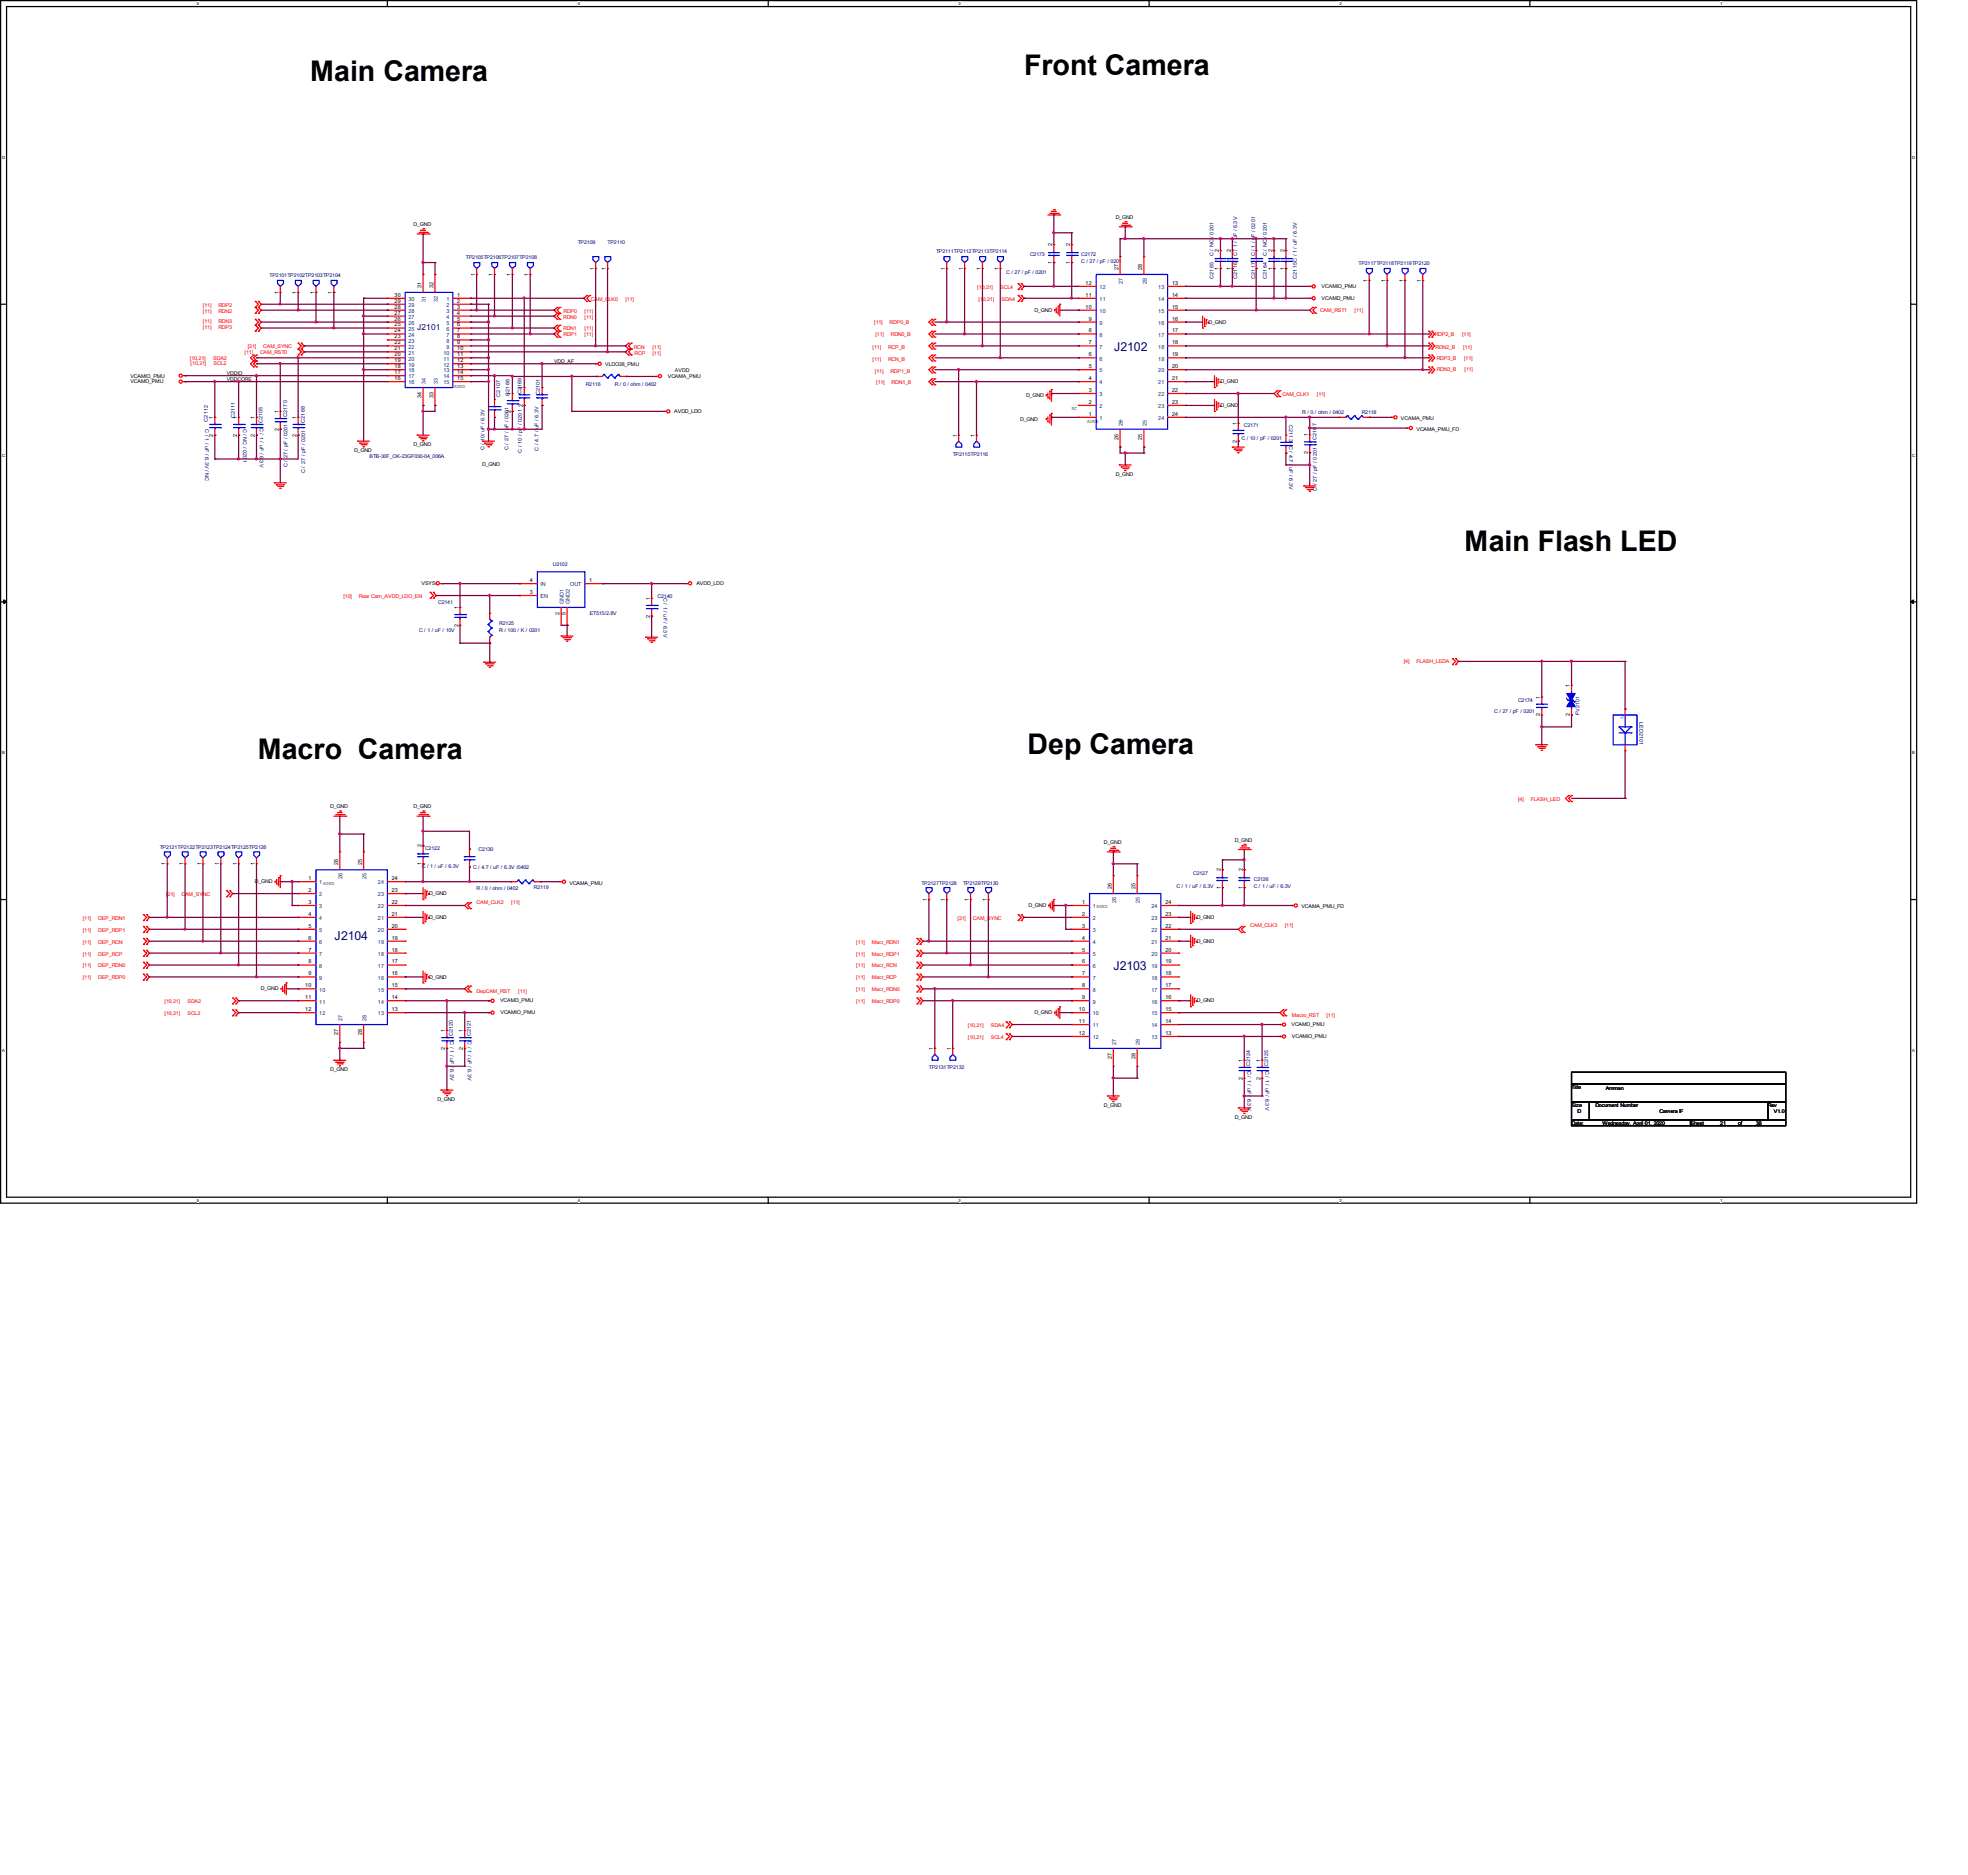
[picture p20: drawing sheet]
<svg xmlns="http://www.w3.org/2000/svg" width="210mm" height="200mm" viewBox="0 0 210 200" stroke-linecap="round" stroke-linejoin="round" font-family="sans-serif">
<defs><g id="words">
<g font-size="3">
<text x="33.1" y="8.6">Main Camera</text>
<text x="109.3" y="8">Front Camera</text>
<text x="156.3" y="58.8">Main Flash LED</text>
<text x="27.5" y="81">Macro Camera</text>
<text x="109.7" y="80.5">Dep Camera</text>
</g>
<g font-size="1.3" fill="#000080">
<text x="118.9" y="37.4">J2102</text>
<text x="35.7" y="100.3">J2104</text>
<text x="118.8" y="103.5">J2103</text>
</g>
<text font-size=".9" fill="#000080" x="44.5" y="35.2">J2101</text>
<g font-size=".6">
<text x="119.1" y="23.4">D_GND</text>
<text x="44.1" y="24.1">D_GND</text>
<text x="50.7" y="29.4" transform="rotate(-90 50.7 29.4)">1</text>
<text x="52.6" y="29.4" transform="rotate(-90 52.6 29.4)">1</text>
<text x="54.5" y="29.4" transform="rotate(-90 54.5 29.4)">1</text>
<text x="56.4" y="29.4" transform="rotate(-90 56.4 29.4)">1</text>
<text x="63.4" y="28.8" transform="rotate(-90 63.4 28.8)">1</text>
<text x="64.7" y="28.8" transform="rotate(-90 64.7 28.8)">1</text>
<text x="100.9" y="28.8" transform="rotate(-90 100.9 28.8)">1</text>
<text x="102.8" y="28.8" transform="rotate(-90 102.8 28.8)">1</text>
<text x="104.7" y="28.8" transform="rotate(-90 104.7 28.8)">1</text>
<text x="106.6" y="28.8" transform="rotate(-90 106.6 28.8)">1</text>
<text x="112.3" y="28.2" transform="rotate(-90 112.3 28.2)">1</text>
<text x="112.3" y="26.3" transform="rotate(-90 112.3 26.3)">2</text>
<text x="114.2" y="28.2" transform="rotate(-90 114.2 28.2)">1</text>
<text x="114.2" y="26.3" transform="rotate(-90 114.2 26.3)">2</text>
<text x="119.4" y="28.8" transform="rotate(-90 119.4 28.8)">27</text>
<text x="121.9" y="28.8" transform="rotate(-90 121.9 28.8)">28</text>
<text x="130.1" y="28.8" transform="rotate(-90 130.1 28.8)">1</text>
<text x="130.1" y="26.9" transform="rotate(-90 130.1 26.9)">2</text>
<text x="131.3" y="28.8" transform="rotate(-90 131.3 28.8)">1</text>
<text x="131.3" y="26.9" transform="rotate(-90 131.3 26.9)">2</text>
<text x="135.8" y="28.8" transform="rotate(-90 135.8 28.8)">1</text>
<text x="135.8" y="26.9" transform="rotate(-90 135.8 26.9)">2</text>
<text x="137.1" y="28.8" transform="rotate(-90 137.1 28.8)">1</text>
<text x="137.1" y="26.9" transform="rotate(-90 137.1 26.9)">2</text>
<text x="29.7" y="31.3" transform="rotate(-90 29.7 31.3)">1</text>
<text x="31.6" y="31.3" transform="rotate(-90 31.6 31.3)">1</text>
<text x="33.6" y="31.3" transform="rotate(-90 33.6 31.3)">1</text>
<text x="35.5" y="31.3" transform="rotate(-90 35.5 31.3)">1</text>
<text x="42.1" y="35.5">24</text>
<text x="42.1" y="34.8">25</text>
<text x="42.1" y="34.2">26</text>
<text x="42.1" y="33.6">27</text>
<text x="42.1" y="32.9">28</text>
<text x="42.1" y="32.3">29</text>
<text x="42.1" y="31.6">30</text>
<text x="45" y="30.7" transform="rotate(-90 45 30.7)">31</text>
<text x="46.3" y="30.7" transform="rotate(-90 46.3 30.7)">32</text>
<text x="48.8" y="31.6">1</text>
<text x="48.8" y="32.3">2</text>
<text x="48.8" y="32.9">3</text>
<text x="48.8" y="33.6">4</text>
<text x="48.8" y="34.2">5</text>
<text x="48.8" y="34.8">6</text>
<text x="48.8" y="35.5">7</text>
<text x="110.4" y="33.3">D_GND</text>
<text x="115.9" y="30.4">12</text>
<text x="115.9" y="31.6">11</text>
<text x="115.9" y="32.9">10</text>
<text x="116.2" y="34.2">9</text>
<text x="116.2" y="35.5">8</text>
<text x="125.1" y="35.5">17</text>
<text x="125.1" y="34.2">16</text>
<text x="125.1" y="32.9">15</text>
<text x="125.1" y="31.6">14</text>
<text x="125.1" y="30.4">13</text>
<text x="129" y="34.5">D_GND</text>
<text x="141" y="30.7">VCAMIO_PMU</text>
<text x="141" y="32">VCAMD_PMU</text>
<text x="145.9" y="30.1" transform="rotate(-90 145.9 30.1)">1</text>
<text x="147.9" y="30.1" transform="rotate(-90 147.9 30.1)">1</text>
<text x="149.8" y="30.1" transform="rotate(-90 149.8 30.1)">1</text>
<text x="151.7" y="30.1" transform="rotate(-90 151.7 30.1)">1</text>
<text x="13.9" y="40.8">VCAMD_PMU</text>
<text x="13.9" y="40.3">VCAMIO_PMU</text>
<text x="24.2" y="40.6">VDDCORE</text>
<text x="24.2" y="40">VDDIO</text>
<text x="42.1" y="40.5">16</text>
<text x="42.1" y="39.9">17</text>
<text x="42.1" y="39.3">18</text>
<text x="42.1" y="38.6">19</text>
<text x="42.1" y="38">20</text>
<text x="42.1" y="37.4">21</text>
<text x="42.1" y="36.7">22</text>
<text x="42.1" y="36.1">23</text>
<text x="48.5" y="41.3">AGND</text>
<text x="48.8" y="36.1">8</text>
<text x="48.8" y="36.7">9</text>
<text x="48.8" y="37.4">10</text>
<text x="48.8" y="38">11</text>
<text x="48.8" y="38.6">12</text>
<text x="48.8" y="39.3">13</text>
<text x="48.8" y="39.9">14</text>
<text x="48.8" y="40.5">15</text>
<text x="55.8" y="41.5" transform="rotate(-90 55.8 41.5)">1</text>
<text x="59.1" y="38.7">VDD_AF</text>
<text x="64.6" y="39.1">VLDO28_PMU</text>
<text x="71.3" y="40.3">VCAMA_PMU</text>
<text x="72" y="39.7">AVDD</text>
<text x="116.2" y="36.7">7</text>
<text x="116.2" y="38">6</text>
<text x="116.2" y="39.3">5</text>
<text x="116.2" y="40.5">4</text>
<text x="116.2" y="41.8">3</text>
<text x="125.1" y="41.8">22</text>
<text x="125.1" y="40.5">21</text>
<text x="125.1" y="39.3">20</text>
<text x="125.1" y="38">19</text>
<text x="125.1" y="36.7">18</text>
<text x="130.2" y="40.9">D_GND</text>
<text x="22.8" y="46.6" transform="rotate(-90 22.8 46.6)">2</text>
<text x="22.8" y="44.7" transform="rotate(-90 22.8 44.7)">1</text>
<text x="25.3" y="46.6" transform="rotate(-90 25.3 46.6)">2</text>
<text x="25.3" y="44.7" transform="rotate(-90 25.3 44.7)">1</text>
<text x="27.2" y="46.6" transform="rotate(-90 27.2 46.6)">2</text>
<text x="27.2" y="44.7" transform="rotate(-90 27.2 44.7)">1</text>
<text x="29.7" y="45.9" transform="rotate(-90 29.7 45.9)">2</text>
<text x="29.7" y="44" transform="rotate(-90 29.7 44)">1</text>
<text x="31.6" y="46.6" transform="rotate(-90 31.6 46.6)">2</text>
<text x="31.6" y="44.7" transform="rotate(-90 31.6 44.7)">1</text>
<text x="44.1" y="47.6">D_GND</text>
<text x="45" y="42.5" transform="rotate(-90 45 42.5)">34</text>
<text x="46.3" y="42.5" transform="rotate(-90 46.3 42.5)">33</text>
<text x="54.5" y="44" transform="rotate(-90 54.5 44)">2</text>
<text x="54.5" y="42.1" transform="rotate(-90 54.5 42.1)">1</text>
<text x="55.8" y="43.4" transform="rotate(-90 55.8 43.4)">2</text>
<text x="71.9" y="44.1">AVDD_LDO</text>
<text x="102.1" y="46.6" transform="rotate(-90 102.1 46.6)">1</text>
<text x="104" y="46.6" transform="rotate(-90 104 46.6)">1</text>
<text x="108.9" y="44.9">D_GND</text>
<text x="109.5" y="42.4">D_GND</text>
<text x="114.4" y="43.8">NC</text>
<text x="116" y="45.1">AGND</text>
<text x="116.2" y="43.1">2</text>
<text x="116.2" y="44.3">1</text>
<text x="119.4" y="46.9" transform="rotate(-90 119.4 46.9)">26</text>
<text x="119.5" y="45">1</text>
<text x="121.9" y="46.9" transform="rotate(-90 121.9 46.9)">25</text>
<text x="125.1" y="44.3">24</text>
<text x="125.1" y="43.1">23</text>
<text x="130.2" y="43.4">D_GND</text>
<text x="132" y="47.2" transform="rotate(-90 132 47.2)">2</text>
<text x="132" y="45.3" transform="rotate(-90 132 45.3)">1</text>
<text x="139.6" y="46.5" transform="rotate(-90 139.6 46.5)">1</text>
<text x="149.5" y="44.8">VCAMA_PMU</text>
<text x="151.2" y="46">VCAMA_PMU_FD</text>
<text x="37.8" y="48.2">D_GND</text>
<text x="51.5" y="49.7">D_GND</text>
<text x="119.1" y="50.8">D_GND</text>
<text x="139.6" y="48.4" transform="rotate(-90 139.6 48.4)">2</text>
<text x="45" y="62.4">VSYS</text>
<text x="48.9" y="64.9" transform="rotate(-90 48.9 64.9)">1</text>
<text x="56.5" y="62.1">4</text>
<text x="56.5" y="63.4">3</text>
<text x="59.7" y="65.6" transform="rotate(-90 59.7 65.6)">2</text>
<text x="60.3" y="65.6" transform="rotate(-90 60.3 65.6)">5</text>
<text x="62.9" y="62.1">1</text>
<text x="69.4" y="65.9" transform="rotate(-90 69.4 65.9)">2</text>
<text x="69.4" y="64" transform="rotate(-90 69.4 64)">1</text>
<text x="74.3" y="62.4">AVDD_LDO</text>
<text x="48.9" y="66.9" transform="rotate(-90 48.9 66.9)">2</text>
<text x="164.4" y="76.4" transform="rotate(-90 164.4 76.4)">2</text>
<text x="164.4" y="74.5" transform="rotate(-90 164.4 74.5)">1</text>
<text x="167.5" y="76.4" transform="rotate(-90 167.5 76.4)">2</text>
<text x="167.5" y="73.2" transform="rotate(-90 167.5 73.2)">1</text>
<text x="35.2" y="86.2">D_GND</text>
<text x="44.1" y="86.2">D_GND</text>
<text x="131.8" y="89.8">D_GND</text>
<text x="17.7" y="92.3" transform="rotate(-90 17.7 92.3)">1</text>
<text x="19.6" y="92.3" transform="rotate(-90 19.6 92.3)">1</text>
<text x="21.5" y="92.3" transform="rotate(-90 21.5 92.3)">1</text>
<text x="23.4" y="92.3" transform="rotate(-90 23.4 92.3)">1</text>
<text x="25.3" y="92.3" transform="rotate(-90 25.3 92.3)">1</text>
<text x="27.2" y="92.3" transform="rotate(-90 27.2 92.3)">1</text>
<text x="27.2" y="94.2">D_GND</text>
<text x="32.9" y="95.1">2</text>
<text x="32.9" y="93.9">1</text>
<text x="36.1" y="92.3" transform="rotate(-90 36.1 92.3)">26</text>
<text x="38.6" y="92.3" transform="rotate(-90 38.6 92.3)">25</text>
<text x="41.8" y="93.9">24</text>
<text x="41.8" y="95.1">23</text>
<text x="45" y="92.3" transform="rotate(-90 45 92.3)">1</text>
<text x="45" y="90.4" transform="rotate(-90 45 90.4)">2</text>
<text x="45.8" y="95.5">D_GND</text>
<text x="60.8" y="94.3">VCAMA_PMU</text>
<text x="117.8" y="90">D_GND</text>
<text x="118.6" y="94.8" transform="rotate(-90 118.6 94.8)">26</text>
<text x="121.2" y="94.8" transform="rotate(-90 121.2 94.8)">25</text>
<text x="130.3" y="94.8" transform="rotate(-90 130.3 94.8)">1</text>
<text x="130.3" y="92.9" transform="rotate(-90 130.3 92.9)">2</text>
<text x="132.6" y="94.8" transform="rotate(-90 132.6 94.8)">1</text>
<text x="132.6" y="92.9" transform="rotate(-90 132.6 92.9)">2</text>
<text x="32.9" y="101.5">7</text>
<text x="32.9" y="100.2">6</text>
<text x="32.9" y="99">5</text>
<text x="32.9" y="97.7">4</text>
<text x="32.9" y="96.4">3</text>
<text x="41.8" y="96.4">22</text>
<text x="41.8" y="97.7">21</text>
<text x="41.8" y="99">20</text>
<text x="41.8" y="100.2">19</text>
<text x="41.8" y="101.5">18</text>
<text x="45.8" y="98">D_GND</text>
<text x="99" y="96.1" transform="rotate(-90 99 96.1)">1</text>
<text x="100.9" y="96.1" transform="rotate(-90 100.9 96.1)">1</text>
<text x="103.4" y="96.1" transform="rotate(-90 103.4 96.1)">1</text>
<text x="105.3" y="96.1" transform="rotate(-90 105.3 96.1)">1</text>
<text x="109.8" y="96.8">D_GND</text>
<text x="115.5" y="101.5">5</text>
<text x="115.5" y="100.2">4</text>
<text x="115.5" y="99">3</text>
<text x="115.5" y="97.7">2</text>
<text x="115.5" y="96.4">1</text>
<text x="124.4" y="96.4">24</text>
<text x="124.4" y="97.7">23</text>
<text x="124.4" y="99">22</text>
<text x="124.4" y="100.2">21</text>
<text x="124.4" y="101.5">20</text>
<text x="127.7" y="100.6">D_GND</text>
<text x="127.7" y="98">D_GND</text>
<text x="138.9" y="96.9">VCAMA_PMU_FD</text>
<text x="27.8" y="105.7">D_GND</text>
<text x="32.6" y="107.8">12</text>
<text x="32.6" y="106.6">11</text>
<text x="32.6" y="105.3">10</text>
<text x="32.9" y="104">9</text>
<text x="32.9" y="102.8">8</text>
<text x="41.8" y="102.8">17</text>
<text x="41.8" y="104">16</text>
<text x="41.8" y="105.3">15</text>
<text x="41.8" y="106.6">14</text>
<text x="41.8" y="107.8">13</text>
<text x="45.8" y="104.4">D_GND</text>
<text x="53.4" y="106.9">VCAMD_PMU</text>
<text x="115.1" y="107.8">10</text>
<text x="115.5" y="106.6">9</text>
<text x="115.5" y="105.3">8</text>
<text x="115.5" y="104">7</text>
<text x="115.5" y="102.8">6</text>
<text x="124.4" y="102.8">19</text>
<text x="124.4" y="104">18</text>
<text x="124.4" y="105.3">17</text>
<text x="124.4" y="106.6">16</text>
<text x="124.4" y="107.8">15</text>
<text x="127.7" y="106.9">D_GND</text>
<text x="36.1" y="110.4" transform="rotate(-90 36.1 110.4)">27</text>
<text x="38.6" y="110.4" transform="rotate(-90 38.6 110.4)">28</text>
<text x="47.5" y="112" transform="rotate(-90 47.5 112)">2</text>
<text x="47.5" y="110.1" transform="rotate(-90 47.5 110.1)">1</text>
<text x="49.4" y="112" transform="rotate(-90 49.4 112)">2</text>
<text x="49.4" y="110.1" transform="rotate(-90 49.4 110.1)">1</text>
<text x="53.4" y="108.2">VCAMIO_PMU</text>
<text x="99.6" y="112" transform="rotate(-90 99.6 112)">1</text>
<text x="101.5" y="112" transform="rotate(-90 101.5 112)">1</text>
<text x="110.4" y="108.2">D_GND</text>
<text x="115.1" y="110.4">12</text>
<text x="115.1" y="109.1">11</text>
<text x="118.6" y="113" transform="rotate(-90 118.6 113)">27</text>
<text x="121.2" y="113" transform="rotate(-90 121.2 113)">28</text>
<text x="124.4" y="109.1">14</text>
<text x="124.4" y="110.4">13</text>
<text x="132.6" y="113.3" transform="rotate(-90 132.6 113.3)">1</text>
<text x="134.5" y="113.3" transform="rotate(-90 134.5 113.3)">1</text>
<text x="137.8" y="109.5">VCAMD_PMU</text>
<text x="137.9" y="110.7">VCAMIO_PMU</text>
<text x="35.2" y="114.3">D_GND</text>
<text x="46.7" y="117.5">D_GND</text>
<text x="117.8" y="118.1">D_GND</text>
<text x="131.8" y="119.4">D_GND</text>
<text x="132.6" y="115.2" transform="rotate(-90 132.6 115.2)">2</text>
<text x="134.5" y="115.2" transform="rotate(-90 134.5 115.2)">2</text>
<text x="167.7" y="116.2">Title</text>
<text x="167.7" y="118.1">Size</text>
<text x="168.3" y="118.7">D</text>
<text x="170.2" y="118.1">Document Number</text>
<text x="171.4" y="116.3">Amman</text>
<text x="177.1" y="118.7">Camera IF</text>
<text x="188.7" y="118.1">Rev</text>
<text x="189.3" y="118.7">V1.0</text>
<text x="167.7" y="120">Date:</text>
<text x="171" y="120">Wednesday, April 01, 2020</text>
<text x="180.4" y="120">Sheet</text>
<text x="183.6" y="120">21</text>
<text x="185.5" y="120">of</text>
<text x="187.4" y="120">38</text>
</g>
<g font-size=".6" fill="#000080">
<text x="28.8" y="29.6">TP2101TP2102TP2103TP2104</text>
<text x="49.7" y="27.7">TP2105TP2106TP2107TP2108</text>
<text x="61.7" y="26">TP2109</text>
<text x="64.8" y="26">TP2110</text>
<text x="99.9" y="27">TP2111TP2112TP2113TP2114</text>
<text x="107.4" y="29.2">C / 27 / pF / 0201</text>
<text x="109.9" y="27.3">C2173</text>
<text x="115.4" y="27.3">C2172</text>
<text x="115.4" y="28">C / 27 / pF / 0201</text>
<text x="129.5" y="29.7" transform="rotate(-90 129.5 29.7)">C2165</text>
<text x="129.5" y="27.3" transform="rotate(-90 129.5 27.3)">C / NC / 0201</text>
<text x="132" y="29.7" transform="rotate(-90 132 29.7)">C2116</text>
<text x="132" y="27.3" transform="rotate(-90 132 27.3)">C / 1 / uF / 6.3V</text>
<text x="133.9" y="29.7" transform="rotate(-90 133.9 29.7)">C2117</text>
<text x="133.9" y="27.4" transform="rotate(-90 133.9 27.4)">C / 1 / nF / 0201</text>
<text x="135.2" y="29.7" transform="rotate(-90 135.2 29.7)">C2164</text>
<text x="135.2" y="27.3" transform="rotate(-90 135.2 27.3)">C / NC / 0201</text>
<text x="138.4" y="29.7" transform="rotate(-90 138.4 29.7)">C2115C / 1 / uF / 6.3V</text>
<text x="145" y="28.3">TP2117TP2118TP2119TP2120</text>
<text x="62.5" y="41.1">R2116</text>
<text x="65.6" y="41.2">R / 0 / ohm / 0402</text>
<text x="21.9" y="45.8" transform="rotate(90 21.9 45.8)">C / 1 / uF / 6.3V / NC</text>
<text x="22.2" y="45" transform="rotate(-90 22.2 45)">C2112</text>
<text x="25" y="44.6" transform="rotate(-90 25 44.6)">C2111</text>
<text x="25.9" y="45.7" transform="rotate(90 25.9 45.7)">C / NC / 0201</text>
<text x="27.7" y="45.6" transform="rotate(90 27.7 45.6)">C / 1 / uF / 6.3V</text>
<text x="28" y="45.1" transform="rotate(-90 28 45.1)">C2105</text>
<text x="30.6" y="44.5" transform="rotate(-90 30.6 44.5)">C2170</text>
<text x="32.5" y="45.1" transform="rotate(-90 32.5 45.1)">C2168</text>
<text x="53.4" y="42.3" transform="rotate(-90 53.4 42.3)">C2107</text>
<text x="54.4" y="42.2" transform="rotate(-90 54.4 42.2)">C2166</text>
<text x="55.7" y="42" transform="rotate(-90 55.7 42)">C2169</text>
<text x="57.6" y="42.2" transform="rotate(-90 57.6 42.2)">C2101</text>
<text x="132.5" y="47">C / 10 / pF / 0201</text>
<text x="132.7" y="45.5">C2171</text>
<text x="137.6" y="45.3" transform="rotate(90 137.6 45.3)">C2113</text>
<text x="137.6" y="47.6" transform="rotate(90 137.6 47.6)">C / 4.7 / uF / 6.3V</text>
<text x="139" y="44.1">R / 0 / ohm / 0402</text>
<text x="140.5" y="46.9" transform="rotate(-90 140.5 46.9)">C2167</text>
<text x="145.3" y="44.1">R2118</text>
<text x="30.7" y="49.8" transform="rotate(-90 30.7 49.8)">C / 27 / pF / 0201</text>
<text x="32.6" y="50.5" transform="rotate(-90 32.6 50.5)">C / 27 / pF / 0201</text>
<text x="39.4" y="48.9">BTB-30F_OK-23GF030-04_006A</text>
<text x="51.7" y="48" transform="rotate(-90 51.7 48)">C / 10/ uF / 6.3V</text>
<text x="54.3" y="48" transform="rotate(-90 54.3 48)">C / 27 / pF / 0201</text>
<text x="55.7" y="48.3" transform="rotate(-90 55.7 48.3)">C / 10 / pF / 0201</text>
<text x="57.5" y="48.1" transform="rotate(-90 57.5 48.1)">C / 4.7 / uF / 6.3V</text>
<text x="101.7" y="48.6">TP2115TP2116</text>
<text x="140.5" y="52.3" transform="rotate(-90 140.5 52.3)">C / 27 / pF / 0201</text>
<text x="46.8" y="64.4">C2141</text>
<text x="59" y="60.4">U2102</text>
<text x="62.9" y="65.6">ET515/2.8V</text>
<text x="70.2" y="63.7">C2140</text>
<text x="70.8" y="63.8" transform="rotate(90 70.8 63.8)">C / 1 / uF / 6.3V</text>
<text x="44.7" y="67.4">C / 1 / uF / 10V</text>
<text x="53.3" y="66.6">R2125</text>
<text x="53.3" y="67.4">R / 100 / K / 0201</text>
<text x="159.5" y="76">C / 27 / pF / 0201</text>
<text x="162" y="74.9">C2174</text>
<text x="168.6" y="76.3" transform="rotate(-90 168.6 76.3)">FV2101</text>
<text x="175" y="77" transform="rotate(90 175 77)">LED2101</text>
<text x="17" y="90.5">TP2121TP2122TP2123TP2124TP2125TP2126</text>
<text x="45" y="92.6">C / 1 / uF / 6.3V</text>
<text x="45.4" y="90.6">C2122</text>
<text x="50.5" y="92.7">C / 4.7 / uF / 6.3V /0402</text>
<text x="50.9" y="94.9">R / 0 / ohm / 0402</text>
<text x="51.1" y="90.8">C2130</text>
<text x="57" y="94.9">R2119</text>
<text x="98.3" y="94.3">TP2127TP2128</text>
<text x="102.8" y="94.3">TP2129TP2130</text>
<text x="125.5" y="94.7">C / 1 / uF / 6.3V</text>
<text x="127.3" y="93.3">C2127</text>
<text x="133.8" y="94">C2126</text>
<text x="133.8" y="94.7">C / 1 / uF / 6.3V</text>
<text x="48" y="111.1" transform="rotate(90 48 111.1)">C / 1 / uF / 6.3V</text>
<text x="48.3" y="110.5" transform="rotate(-90 48.3 110.5)">C2120</text>
<text x="49.9" y="111.1" transform="rotate(90 49.9 111.1)">C / 1 / uF / 6.3V</text>
<text x="50.2" y="110.5" transform="rotate(-90 50.2 110.5)">C2121</text>
<text x="133.4" y="113.7" transform="rotate(-90 133.4 113.7)">C2124</text>
<text x="135.3" y="113.7" transform="rotate(-90 135.3 113.7)">C2125</text>
<text x="99.1" y="114">TP2131TP2132</text>
<text x="133.1" y="114.2" transform="rotate(90 133.1 114.2)">C / 1 / uF / 6.3V</text>
<text x="135" y="114.2" transform="rotate(90 135 114.2)">C / 1 / uF / 6.3V</text>
</g>
<g font-size=".6" fill="#f00">
<text x="21.7" y="32.7">[11]</text>
<text x="21.7" y="33.3">[11]</text>
<text x="21.7" y="34.5">[11]</text>
<text x="21.7" y="35.1">[11]</text>
<text x="23.3" y="32.7">RDP2</text>
<text x="23.3" y="33.3">RDN2</text>
<text x="23.3" y="34.5">RDN3</text>
<text x="23.3" y="35.1">RDP3</text>
<text x="60.1" y="34">RDN0</text>
<text x="60.1" y="35.2">RDN1</text>
<text x="60.1" y="33.3">RDP0</text>
<text x="60.1" y="35.9">RDP1</text>
<text x="62.4" y="34">[11]</text>
<text x="62.4" y="35.2">[11]</text>
<text x="62.4" y="33.3">[11]</text>
<text x="62.4" y="35.9">[11]</text>
<text x="63.1" y="32.1">CAM_CLK0</text>
<text x="66.7" y="32.1">[11]</text>
<text x="93.3" y="34.6">[11]</text>
<text x="93.4" y="35.9">[11]</text>
<text x="94.9" y="34.6">RDP0_B</text>
<text x="95.1" y="35.9">RDN0_B</text>
<text x="104.3" y="30.8">[10,21]</text>
<text x="104.4" y="32.1">[10,21]</text>
<text x="106.7" y="30.8">SCL4</text>
<text x="106.9" y="32.1">SDA4</text>
<text x="140.9" y="33.3">CAM_RST1</text>
<text x="144.6" y="33.3">[11]</text>
<text x="153.1" y="35.9">RDP2_B</text>
<text x="156" y="35.9">[11]</text>
<text x="20.3" y="38.4">[10,21]</text>
<text x="20.3" y="39">[10,21]</text>
<text x="22.8" y="38.4">SDA2</text>
<text x="22.8" y="39">SCL2</text>
<text x="26.1" y="37.8">[11]</text>
<text x="26.4" y="37.2">[21]</text>
<text x="27.8" y="37.8">CAM_RST0</text>
<text x="28.1" y="37.2">CAM_SYNC</text>
<text x="67.6" y="37.2">RCN</text>
<text x="67.7" y="37.8">RCP</text>
<text x="69.6" y="37.8">[11]</text>
<text x="69.6" y="37.2">[11]</text>
<text x="93.1" y="38.5">[11]</text>
<text x="93.1" y="37.2">[11]</text>
<text x="93.4" y="39.8">[11]</text>
<text x="93.5" y="41">[11]</text>
<text x="94.8" y="38.5">RCN_B</text>
<text x="94.8" y="37.2">RCP_B</text>
<text x="95" y="39.8">RDP1_B</text>
<text x="95.1" y="41">RDN1_B</text>
<text x="153.2" y="37.2">RDN2_B</text>
<text x="153.3" y="38.4">RDP3_B</text>
<text x="153.3" y="39.6">RDN3_B</text>
<text x="156.2" y="37.2">[11]</text>
<text x="156.2" y="38.4">[11]</text>
<text x="156.3" y="39.6">[11]</text>
<text x="136.8" y="42.2">CAM_CLK1</text>
<text x="140.5" y="42.2">[11]</text>
<text x="36.6" y="63.7">[10]</text>
<text x="38.3" y="63.7">Rear Cam_AVDD_LDO_EN</text>
<text x="149.8" y="70.7">[4]</text>
<text x="151.2" y="70.7">FLASH_LEDA</text>
<text x="162" y="85.5">[4]</text>
<text x="163.3" y="85.5">FLASH_LED</text>
<text x="17.7" y="95.6">[21]</text>
<text x="19.4" y="95.6">CAM_SYNC</text>
<text x="8.8" y="98.1">[11]</text>
<text x="8.8" y="99.4">[11]</text>
<text x="8.8" y="100.7">[11]</text>
<text x="8.8" y="101.9">[11]</text>
<text x="10.5" y="98.1">DEP_RDN1</text>
<text x="10.5" y="99.4">DEP_RDP1</text>
<text x="10.5" y="100.7">DEP_RCN</text>
<text x="10.5" y="101.9">DEP_RCP</text>
<text x="50.9" y="96.4">CAM_CLK2</text>
<text x="54.6" y="96.4">[11]</text>
<text x="91.4" y="100.7">[11]</text>
<text x="91.4" y="101.9">[11]</text>
<text x="93" y="100.7">Macr_RDN1</text>
<text x="93" y="101.9">Macr_RDP1</text>
<text x="102.2" y="98.1">[21]</text>
<text x="103.8" y="98.1">CAM_SYNC</text>
<text x="133.4" y="98.9">CAM_CLK3</text>
<text x="137.1" y="98.9">[11]</text>
<text x="8.8" y="103.2">[11]</text>
<text x="8.8" y="104.5">[11]</text>
<text x="10.5" y="103.2">DEP_RDN0</text>
<text x="10.5" y="104.5">DEP_RDP0</text>
<text x="17.6" y="107">[10,21]</text>
<text x="20" y="107">SDA2</text>
<text x="50.9" y="105.9">DepCAM_RST</text>
<text x="55.3" y="105.9">[11]</text>
<text x="91.4" y="103.2">[11]</text>
<text x="91.4" y="104.5">[11]</text>
<text x="91.4" y="105.7">[11]</text>
<text x="91.4" y="107">[11]</text>
<text x="93" y="103.2">Macr_RCN</text>
<text x="93" y="104.5">Macr_RCP</text>
<text x="93" y="105.7">Macr_RDN0</text>
<text x="93" y="107">Macr_RDP0</text>
<text x="17.6" y="108.3">[10,21]</text>
<text x="20" y="108.3">SCL2</text>
<text x="103.3" y="109.5">[10,21]</text>
<text x="103.3" y="110.8">[10,21]</text>
<text x="105.7" y="109.5">SDA4</text>
<text x="105.7" y="110.8">SCL4</text>
<text x="137.9" y="108.4">Macro_RST</text>
<text x="141.5" y="108.4">[11]</text>
</g>
<g font-size=".6" fill="#004080">
<text x="43.6" y="35.9">24</text>
<text x="43.6" y="35.3">25</text>
<text x="43.6" y="34.7">26</text>
<text x="43.6" y="34">27</text>
<text x="43.6" y="33.4">28</text>
<text x="43.6" y="32.7">29</text>
<text x="43.6" y="32.1">30</text>
<text x="45.4" y="32.2" transform="rotate(-90 45.4 32.2)">31</text>
<text x="46.7" y="32.2" transform="rotate(-90 46.7 32.2)">32</text>
<text x="47.6" y="32.1">1</text>
<text x="47.6" y="32.7">2</text>
<text x="47.6" y="33.4">3</text>
<text x="47.6" y="34">4</text>
<text x="47.6" y="34.7">5</text>
<text x="47.6" y="35.3">6</text>
<text x="47.6" y="35.9">7</text>
<text x="117.3" y="30.8">12</text>
<text x="117.3" y="32.1">11</text>
<text x="117.3" y="33.4">10</text>
<text x="117.3" y="34.7">9</text>
<text x="117.3" y="35.9">8</text>
<text x="119.8" y="30.3" transform="rotate(-90 119.8 30.3)">27</text>
<text x="122.4" y="30.3" transform="rotate(-90 122.4 30.3)">28</text>
<text x="123.6" y="35.9">17</text>
<text x="123.6" y="34.7">16</text>
<text x="123.6" y="33.4">15</text>
<text x="123.6" y="32.1">14</text>
<text x="123.6" y="30.8">13</text>
<text x="43.6" y="41">16</text>
<text x="43.6" y="40.4">17</text>
<text x="43.6" y="39.7">18</text>
<text x="43.6" y="39.1">19</text>
<text x="43.6" y="38.5">20</text>
<text x="43.6" y="37.8">21</text>
<text x="43.6" y="37.2">22</text>
<text x="43.6" y="36.6">23</text>
<text x="45.4" y="41" transform="rotate(-90 45.4 41)">34</text>
<text x="46.7" y="41" transform="rotate(-90 46.7 41)">33</text>
<text x="47.3" y="37.8">10</text>
<text x="47.3" y="38.5">11</text>
<text x="47.3" y="39.1">12</text>
<text x="47.3" y="39.7">13</text>
<text x="47.3" y="40.4">14</text>
<text x="47.3" y="41">15</text>
<text x="47.6" y="36.6">8</text>
<text x="47.6" y="37.2">9</text>
<text x="117.3" y="37.2">7</text>
<text x="117.3" y="38.5">6</text>
<text x="117.3" y="39.7">5</text>
<text x="117.3" y="41">4</text>
<text x="123.6" y="41">21</text>
<text x="123.6" y="39.7">20</text>
<text x="123.6" y="38.5">19</text>
<text x="123.6" y="37.2">18</text>
<text x="117.3" y="42.3">3</text>
<text x="117.3" y="43.5">2</text>
<text x="117.3" y="44.8">1</text>
<text x="119.8" y="45.4" transform="rotate(-90 119.8 45.4)">26</text>
<text x="122.4" y="45.4" transform="rotate(-90 122.4 45.4)">25</text>
<text x="123.6" y="44.8">24</text>
<text x="123.6" y="43.5">23</text>
<text x="123.6" y="42.3">22</text>
<text x="57.7" y="62.6">IN</text>
<text x="57.7" y="63.8">EN</text>
<text x="60.2" y="64.4" transform="rotate(-90 60.2 64.4)">GND1</text>
<text x="60.8" y="64.4" transform="rotate(-90 60.8 64.4)">GND2</text>
<text x="60.9" y="62.6">OUT</text>
<text x="34.1" y="95.6">2</text>
<text x="34.1" y="94.3">1 AGND</text>
<text x="36.6" y="93.8" transform="rotate(-90 36.6 93.8)">26</text>
<text x="39.1" y="93.8" transform="rotate(-90 39.1 93.8)">25</text>
<text x="40.3" y="94.3">24</text>
<text x="40.3" y="95.6">23</text>
<text x="34.1" y="102">7</text>
<text x="34.1" y="100.7">6</text>
<text x="34.1" y="99.4">5</text>
<text x="34.1" y="98.2">4</text>
<text x="34.1" y="96.9">3</text>
<text x="40.3" y="96.9">22</text>
<text x="40.3" y="98.2">21</text>
<text x="40.3" y="99.4">20</text>
<text x="40.3" y="100.7">19</text>
<text x="40.3" y="102">18</text>
<text x="116.6" y="102">5</text>
<text x="116.6" y="100.7">4</text>
<text x="116.6" y="99.4">3</text>
<text x="116.6" y="98.2">2</text>
<text x="116.6" y="96.9">1AGND</text>
<text x="119.1" y="96.3" transform="rotate(-90 119.1 96.3)">26</text>
<text x="121.6" y="96.3" transform="rotate(-90 121.6 96.3)">25</text>
<text x="122.9" y="96.9">24</text>
<text x="122.9" y="98.2">23</text>
<text x="122.9" y="99.4">22</text>
<text x="122.9" y="100.7">21</text>
<text x="122.9" y="102">20</text>
<text x="34.1" y="107">11</text>
<text x="34.1" y="105.8">10</text>
<text x="34.1" y="104.5">9</text>
<text x="34.1" y="103.2">8</text>
<text x="40.3" y="103.2">17</text>
<text x="40.3" y="104.5">16</text>
<text x="40.3" y="105.8">15</text>
<text x="40.3" y="107">14</text>
<text x="116.6" y="107">9</text>
<text x="116.6" y="105.8">8</text>
<text x="116.6" y="104.5">7</text>
<text x="116.6" y="103.2">6</text>
<text x="122.9" y="103.2">19</text>
<text x="122.9" y="104.5">18</text>
<text x="122.9" y="105.8">17</text>
<text x="122.9" y="107">16</text>
<text x="34.1" y="108.3">12</text>
<text x="36.6" y="108.9" transform="rotate(-90 36.6 108.9)">27</text>
<text x="39.1" y="108.9" transform="rotate(-90 39.1 108.9)">28</text>
<text x="40.3" y="108.3">13</text>
<text x="116.6" y="110.9">12</text>
<text x="116.6" y="109.6">11</text>
<text x="116.6" y="108.3">10</text>
<text x="119.1" y="111.5" transform="rotate(-90 119.1 111.5)">27</text>
<text x="121.6" y="111.5" transform="rotate(-90 121.6 111.5)">28</text>
<text x="122.9" y="108.3">15</text>
<text x="122.9" y="109.6">14</text>
<text x="122.9" y="110.9">13</text>
</g>
<g font-size=".6" fill="#00f">
<text x="173.3" y="76.7" transform="rotate(-90 173.3 76.7)">A</text>
<text x="173.3" y="79.5" transform="rotate(-90 173.3 79.5)">K</text>
</g>
<g font-size=".5">
<text x="21" y=".5">5</text>
<text x="61.7" y=".5">4</text>
<text x="102.3" y=".5">3</text>
<text x="142.9" y=".5">2</text>
<text x="183.6" y=".5">1</text>
<text x=".2" y="17">D</text>
<text x="204.1" y="17">D</text>
<text x=".2" y="48.7">C</text>
<text x="204.1" y="48.7">C</text>
<text x=".2" y="80.5">B</text>
<text x="204.1" y="80.5">B</text>
<text x=".2" y="112.2">A</text>
<text x="204.1" y="112.2">A</text>
<text x="21" y="128.2">5</text>
<text x="61.7" y="128.2">4</text>
<text x="102.3" y="128.2">3</text>
<text x="142.9" y="128.2">2</text>
<text x="183.6" y="128.2">1</text>
</g>
</g></defs>
<path d="M.1 .1h204.4v128.2h-204.4zM.7 .7h203.2v127h-203.2z" fill="none" stroke="#000" stroke-width=".13"/>
<g fill="#fff">
<path d="M21 .2h.2v.5h-.2z"/>
<path d="M21 127.8h.2v.5h-.2z"/>
</g>
<path d="M41.3 .1v.6M41.3 127.7v.6" fill="none" stroke="#000" stroke-width=".13"/>
<g fill="#fff">
<path d="M61.7 .2h.2v.5h-.2z"/>
<path d="M61.7 127.8h.2v.5h-.2z"/>
</g>
<path d="M82 .1v.6M82 127.7v.6" fill="none" stroke="#000" stroke-width=".13"/>
<g fill="#fff">
<path d="M102.3 .2h.2v.5h-.2z"/>
<path d="M102.3 127.8h.2v.5h-.2z"/>
</g>
<path d="M122.6 .1v.6M122.6 127.7v.6" fill="none" stroke="#000" stroke-width=".13"/>
<g fill="#fff">
<path d="M142.9 .2h.3v.5h-.3z"/>
<path d="M142.9 127.8h.3v.5h-.3z"/>
</g>
<path d="M163.3 .1v.6M163.3 127.7v.6" fill="none" stroke="#000" stroke-width=".13"/>
<g fill="#fff">
<path d="M183.6 .2h.2v.5h-.2z"/>
<path d="M183.6 127.8h.2v.5h-.2z"/>
<path d="M.2 16.6h.3v.5h-.3z"/>
<path d="M204.1 16.6h.3v.5h-.3z"/>
<path d="M.2 48.3h.3v.5h-.3z"/>
<path d="M204.1 48.3h.3v.5h-.3z"/>
</g>
<path d="M.1 32.5h.6M203.9 32.5h.6" fill="none" stroke="#000" stroke-width=".13"/>
<g fill="#fff">
<path d="M.2 80.1h.3v.5h-.3z"/>
<path d="M204.1 80.1h.2v.5h-.2z"/>
</g>
<path d="M.1 64.2h.6M203.9 64.2h.6" fill="none" stroke="#000" stroke-width=".13"/>
<path d="M.4 64l.3 .2-.3 .2zM203.9 64.2l.3-.2v.4z" fill="#000" stroke="#000" stroke-width=".13"/>
<g fill="#fff">
<path d="M.2 111.8h.3v.5h-.3z"/>
<path d="M204.1 111.8h.3v.5h-.3z"/>
</g>
<path d="M.1 96h.6M203.9 96h.6M167.7 114.4h22.9v1.2h-22.9zM167.7 115.6h22.9v1.9h-22.9zM167.7 117.5h1.9v1.9h-1.9zM167.7 119.4h12.7v.7h-12.7zM169.6 117.5h19.1v1.9h-19.1zM180.4 119.4h10.2v.7h-10.2zM188.7 117.5h1.9v1.9h-1.9z" fill="none" stroke="#000" stroke-width=".13"/>
<g fill="none" stroke="#f00" stroke-width=".13">
<path d="M27.1 38.5h.1M27.1 37.9h.1M27.1 39.1h.1M27.1 37.9l-.4 .3 .4 .3M27.1 38.5l-.4 .3 .4 .3M27.2 32.2h.1M27.2 32.8h.1M27.2 33.4h.1M27.2 34.7h.1M27.2 34.1h.1M27.2 35.3h.1M27.2 32.2l.4 .3-.4 .3"/>
<path d="M27.2 32.8l.4 .3-.4 .3M27.2 34.1l.4 .3-.4 .3M27.2 34.7l.4 .3-.4 .3M27.4 38.5h.1M27.4 37.9h.1M27.4 39.1h.1M27.4 37.9l-.3 .3 .3 .3M27.4 38.5l-.3 .3 .3 .3M27.6 32.8h.1M27.6 32.2h.1M27.6 33.4h.1M27.6 34.1h.1"/>
<path d="M27.6 34.7h.1M27.6 35.3h.1M27.6 32.2l.3 .3-.3 .3M27.6 32.8l.3 .3-.3 .3M27.6 34.1l.3 .3-.3 .3M27.6 34.7l.3 .3-.3 .3M29.9 31.2h.1M29.9 30.5v.7M31.8 36.6h.1M31.8 37.2h.1M31.8 37.9h.1M31.8 31.2h.1"/>
<path d="M31.8 36.6l.4 .3-.4 .3M31.8 37.2l.4 .3-.4 .4M31.8 30.5v.7M32.2 37.2h.1M32.2 36.6h.1M32.2 37.9h.1M32.2 36.6l.3 .3-.3 .3M32.2 37.2l.3 .3-.3 .4M33.7 31.2h.1M33.7 30.5v.7M35.6 31.2h.1M35.6 30.5v.7"/>
<path d="M41.3 39.4h.1M41.3 38.8h.1M41.3 38.2h.1M41.3 37.5h.1M41.3 36.9h.1M41.3 36.3h.1M41.3 35.6h.1M41.3 35h.1M41.3 34.4h.1M41.3 33.7h.1M41.3 33.1h.1M41.3 32.5h.1"/>
<path d="M41.3 31.8h.1M41.3 38.8h1.9M41.3 31.8h1.9M41.3 33.1h1.9M41.3 34.4h1.9M41.3 35.6h1.9M41.3 36.9h1.9M41.3 38.2h1.9M41.3 39.4h1.9M41.3 32.5h1.9M41.3 33.7h1.9M41.3 35h1.9"/>
<path d="M41.3 36.3h1.9M41.3 37.5h1.9M44.5 25h1.3M44.7 24.8h.9M44.9 24.6h.1M44.9 24.6h.5M45.1 24.4h.1M45.2 29.3h.1M45.2 29.3v1.9M45.2 24.4h.1M45.6 24.8h.1M45.8 25h.1"/>
<path d="M46.4 29.3h.1M46.4 29.3v1.9M48.3 38.8h1.9M48.3 31.8h1.9M48.3 33.1h1.9M48.3 34.4h1.9M48.3 35.6h1.9M48.3 36.9h1.9M48.3 38.2h1.9M48.3 39.4h1.9M48.3 32.5h1.9M48.3 33.7h1.9"/>
<path d="M48.3 35h1.9M48.3 36.3h1.9M48.3 37.5h1.9M50.2 31.8h.1M50.2 32.5h.1M50.2 33.1h.1M50.2 33.7h.1M50.2 34.4h.1M50.2 35h.1M50.2 35.6h.1M50.2 36.3h.1M50.2 36.9h.1"/>
<path d="M50.2 37.5h.1M50.2 38.2h.1M50.2 38.8h.1M50.2 39.4h.1M50.9 29.3h.1M50.9 28.6v.7M52.8 29.3h.1M52.8 28.6v.7M54.7 29.3h.1M54.7 28.6v.7M56.6 29.3h.1M56.6 28.6v.7"/>
<path d="M59.5 33.4h.1M59.5 32.8h.1M59.5 34.1h.1M59.5 35.3h.1M59.5 34.7h.1M59.5 36h.1M59.5 32.8l-.4 .3 .4 .3M59.5 33.4l-.4 .3 .4 .4M59.5 34.7l-.4 .3 .4 .3M59.5 35.3l-.4 .3 .4 .4M59.8 32.8h.1M59.8 33.4h.1"/>
<path d="M59.8 34.1h.1M59.8 34.7h.1M59.8 35.3h.1M59.8 36h.1M59.8 34.7l-.3 .3 .3 .3M59.8 32.8l-.3 .3 .3 .3M59.8 33.4l-.3 .3 .3 .4M59.8 35.3l-.3 .3 .3 .4M62.6 31.5h.1M62.6 32.2h.1M62.6 31.5l-.3 .3 .3 .4M62.9 32.2h.1"/>
<path d="M62.9 31.5h.1M62.9 31.5l-.3 .3 .3 .4M63.6 38.8h.1M63.6 38.8h.2M63.6 28.6h.1M63.6 28v.6M64.8 28.6h.1M64.8 28v.6M67.1 37.2h.1M67.1 36.6h.1M67.1 37.9h.1M67.1 36.6l-.4 .3 .4 .3"/>
<path d="M67.1 37.2l-.4 .3 .4 .4M67.4 36.6h.1M67.4 37.2h.1M67.4 37.9h.1M67.4 36.6l-.3 .3 .3 .3M67.4 37.2l-.3 .3 .3 .4M99.5 39.1h.1M99.5 39.8h.1M99.5 37.9h.1M99.5 38.5h.1M99.5 36.6h.1M99.5 37.2h.1"/>
<path d="M99.5 35.3h.1M99.5 36h.1M99.5 34.1h.1M99.5 34.7h.1M99.5 39.1l-.4 .3 .4 .4M99.5 37.9l-.4 .3 .4 .3M99.5 36.6l-.4 .3 .4 .3M99.5 35.3l-.4 .3 .4 .4M99.5 34.1l-.4 .3 .4 .3M99.8 39.1h.1M99.8 39.8h.1M99.8 37.9h.1"/>
<path d="M99.8 38.5h.1M99.8 36.6h.1M99.8 37.2h.1M99.8 35.3h.1M99.8 36h.1M99.8 34.1h.1M99.8 34.7h.1M99.8 39.1l-.3 .3 .3 .4M99.8 37.9l-.3 .3 .3 .3M99.8 36.6l-.3 .3 .3 .3M99.8 35.3l-.3 .3 .3 .4M99.8 34.1l-.3 .3 .3 .3"/>
<path d="M101 28.6h.1M101 28v.6M102.9 28.6h.1M102.9 28v.6M104.8 28.6h.1M104.8 28v.6M106.7 28.6h.1M106.7 28v.6M108.7 30.9h.1M108.7 30.2h.1M108.7 32.2h.1M108.7 31.5h.1"/>
<path d="M108.7 30.2l.3 .3-.3 .4M108.7 31.5l.3 .3-.3 .4M109 30.2h.1M109 30.9h.1M109 31.5h.1M109 32.2h.1M109 30.2l.3 .3-.3 .4M109 31.5l.3 .3-.3 .4M111.8 22.9h1.3M112 22.8h.9M112.2 22.5h.1M112.2 22.5h.5"/>
<path d="M112.4 22.4h.1M112.5 26.1h.1M112.5 28h.1M112.5 26.1v.6M112.5 27.4v.6M112.5 33h.1M112.5 22.4h.1M112.5 33v.2M112.7 33.3h.1M112.7 32.8v.5M112.9 32.7h.1M112.9 22.8h.1"/>
<path d="M112.9 32.7v.9M113.1 32.5h.1M113.1 22.9h.1M113.1 32.5v1.2M114.4 26.1h.1M114.4 28h.1M114.4 26.1v.6M114.4 27.4v.6M115.1 30.5h.1M115.1 31.8h.1M115.1 33.1h.1M115.1 34.4h.1"/>
<path d="M115.1 35.6h.1M115.1 36.9h.1M115.1 38.2h.1M115.1 39.4h.1M115.1 30.5h1.9M115.1 31.8h1.9M115.1 33.1h1.9M115.1 34.4h1.9M115.1 35.6h1.9M115.1 36.9h1.9M115.1 38.2h1.9M115.1 39.4h1.9"/>
<path d="M119.4 24.2h1.3M119.5 27.4h.1M119.5 27.4v1.9M119.7 24h.8M119.8 23.8h.1M119.8 23.8h.5M120 23.6h.2M120.2 23.6h.1M120.5 24h.1M120.7 24.2h.1M122.1 27.4h.1M122.1 27.4v1.9"/>
<path d="M124.6 30.5h1.9M124.6 31.8h1.9M124.6 33.1h1.9M124.6 34.4h1.9M124.6 35.6h1.9M124.6 36.9h1.9M124.6 38.2h1.9M124.6 39.4h1.9M126.5 39.4h.1M126.5 38.2h.1M126.5 36.9h.1M126.5 35.6h.1"/>
<path d="M126.5 34.4h.1M126.5 33.1h.1M126.5 31.8h.1M126.5 30.5h.1M128.3 35h.1M128.3 33.7v1.3M128.5 34.8h.1M128.5 33.9v.9M128.7 34.1h.1M128.7 34.1v.5M128.9 34.4h.1M128.9 34.3v.1"/>
<path d="M130.2 26.7h.1M130.2 28.6h.1M130.2 26.7v.7M130.2 28v.6M131.5 26.7h.1M131.5 28.6h.1M131.5 26.7v.7M131.5 28v.6M134.1 26.7h.1M134.1 28.6h.1M134.1 26.7v.7M134.1 28v.6"/>
<path d="M136 26.7h.1M136 28.6h.1M136 26.7v.7M136 28v.6M137.2 26.7h.1M137.2 28.6h.1M137.2 26.7v.7M137.2 28v.6M139.8 30.5h.1M139.8 31.8h.1M139.8 30.5h.2M139.8 31.8h.2"/>
<path d="M140.1 33.4h.1M140.1 32.8h.1M140.1 32.8l-.3 .3 .3 .3M140.4 32.8h.1M140.4 33.4h.1M140.4 32.8l-.3 .3 .3 .3M146.1 29.9h.1M146.1 29.3v.6M148 29.9h.1M148 29.3v.6M149.9 29.9h.1M149.9 29.3v.6"/>
<path d="M151.8 29.9h.1M151.8 29.3v.6M152.5 37.2h.1M152.5 36.6h.1M152.5 36h.1M152.5 35.3h.1M152.5 38.5h.1M152.5 37.9h.1M152.5 39.8h.1M152.5 39.1h.1M152.5 36.6l.3 .3-.3 .3M152.5 35.3l.3 .3-.3 .4"/>
<path d="M152.5 37.9l.3 .3-.3 .3M152.5 39.1l.3 .3-.3 .4M152.8 37.2h.1M152.8 36.6h.1M152.8 36h.1M152.8 35.3h.1M152.8 38.5h.1M152.8 37.9h.1M152.8 39.8h.1M152.8 39.1h.1M152.8 36.6l.3 .3-.3 .3M152.8 35.3l.3 .3-.3 .4"/>
<path d="M152.8 37.9l.3 .3-.3 .3M152.8 39.1l.3 .3-.3 .4M19.5 40.1h.3M19.5 40.7h.3M19.8 40.1h.1M19.8 40.7h.1M22.9 46.4h.1M22.9 44.5h.1M22.9 44.5v.7M22.9 45.8v.6M25.5 46.4h.1M25.5 44.5h.1"/>
<path d="M25.5 44.5v.7M25.5 45.8v.6M27.4 46.4h.1M27.4 44.5h.1M27.4 44.5v.7M27.4 45.8v.6M29.3 51.5h.1M29.3 51.5h1.2M29.5 51.7h.1M29.5 51.7h.9M29.7 51.9h.5M29.9 52.1h.1"/>
<path d="M29.9 45.8h.1M29.9 43.9h.1M29.9 43.9v.6M29.9 45.2v.6M30.2 51.9h.1M31.8 46.4h.1M31.8 44.5h.1M31.8 44.5v.7M31.8 45.8v.6M38.2 47.1h.1M38.2 47.1h1.2M38.4 47.3h.1"/>
<path d="M38.4 47.3h.9M38.5 47.4h.6M38.8 47.6h.1M39.1 47.4h.1M41.3 40.7h.1M41.3 40.1h.1M41.3 40.1h1.9M41.3 40.7h1.9M44.5 46.4h.1M44.5 46.4h1.3M44.7 46.6h.1M44.7 46.6h.9"/>
<path d="M44.9 46.8h.5M45.1 47h.1M45.2 43.2h.1M45.2 41.3v1.9M45.4 46.8h.1M46.4 43.2h.1M46.4 41.3v1.9M48.3 40.1h1.9M48.3 40.7h1.9M50.2 40.1h.1M50.2 40.7h.1M51.5 47.1h.1"/>
<path d="M51.5 47.1h1.3M51.7 47.3h.1M51.7 47.3h.9M51.9 47.4h.5M52.1 47.6h.1M52.4 47.4h.1M52.8 44.5h.1M52.8 42.6h.1M52.8 42.6v.6M52.8 43.9v.6M54.7 43.9h.1M54.7 42h.1"/>
<path d="M54.7 42v.6M54.7 43.2v.7M55.9 43.2h.1M55.9 41.3h.1M55.9 41.3v.7M55.9 42.6v.6M57.9 43.2h.1M57.9 41.3h.1M57.9 41.3v.7M57.9 42.6v.6M63.7 40.2h.1M63.7 40.2h.6"/>
<path d="M66.2 40.2h.6M66.8 40.2h.1M70 40.2h.1M70 40.2h.3M70.9 43.9h.1M70.9 43.9h.2M99.5 40.4h.1M99.5 41h.1M99.5 40.4l-.4 .3 .4 .3M99.8 40.4h.1M99.8 41h.1M99.8 40.4l-.3 .3 .3 .3"/>
<path d="M102.3 46.4h.1M102.3 46.4v.7M104.2 46.4h.1M104.2 46.4v.7M111.7 44.6h.1M111.7 42.1h.1M111.7 42.1v.1M111.7 44.6v.2M111.8 45h.1M111.8 42.4h.1M111.8 41.9v.5M111.8 44.5v.5"/>
<path d="M112 44.3h.1M112 41.7h.1M112 41.7v.9M112 44.3v.9M112.2 44.1h.1M112.2 41.6h.1M112.2 41.6v1.2M112.2 44.1v1.3M115.1 40.7h.1M115.1 42h.1M115.1 43.2h.1M115.1 44.5h.1"/>
<path d="M115.1 44.5h1.9M115.1 40.7h1.9M115.1 42h1.9M115.1 43.2h1.9M119.4 49.6h.1M119.4 49.6h1.3M119.5 47.7h.1M119.5 45.8v1.9M119.7 49.8h.1M119.7 49.8h.8M119.8 50h.5M120 50.2h.1"/>
<path d="M120 50.2h.2M120.3 50h.1M122.1 47.7h.1M122.1 45.8v1.9M124.6 44.5h1.9M124.6 40.7h1.9M124.6 42h1.9M124.6 43.2h1.9M126.5 44.5h.1M126.5 43.2h.1M126.5 42h.1M126.5 40.7h.1"/>
<path d="M129.6 41.3h.1M129.6 43.9h.1M129.6 40.1v1.2M129.6 42.6v1.3M129.8 41.2h.1M129.8 43.7h.1M129.8 40.3v.9M129.8 42.8v.9M130 40.5h.1M130 43h.1M130 40.5v.5M130 43v.5"/>
<path d="M130.2 40.8h.1M130.2 43.3h.1M130.2 40.7v.1M130.2 43.2v.1M131.5 47.7h.1M131.5 47.7h1.3M131.7 47.9h.1M131.7 47.9h.9M131.9 48.1h.5M132.1 48.3h.1M132.1 47.1h.1M132.1 45.2h.1"/>
<path d="M132.1 45.2v.6M132.1 46.4v.7M132.4 48.1h.1M136.3 42.3h.1M136.3 41.7h.1M136.3 41.7l-.3 .3 .3 .3M136.6 41.7h.1M136.6 42.3h.1M136.6 41.7l-.3 .3 .3 .3M137.2 48.3h.1M137.2 46.4h.1M137.2 46.4v.7"/>
<path d="M137.2 47.7v.6M139.1 51.8h.1M139.1 51.8h1.3M139.3 52h.1M139.3 52h.9M139.5 52.2h.5M139.7 52.4h.1M139.7 52.4h.2M139.8 48.3h.1M139.8 46.4h.1M139.8 46.4v.6M139.8 47.6v.7"/>
<path d="M140 52.2h.1M142.9 44.5h.1M142.9 44.5h.7M145.5 44.5h.6M146.1 44.5h.1M148.5 44.5h.1M148.5 44.5h.2M150.1 45.7h.1M150.1 45.7h.3M45.9 63.8h.1M45.9 63.2h.1M45.9 63.2l.4 .3-.4 .3"/>
<path d="M46.3 63.2h.1M46.3 63.8h.1M46.3 63.2l.2 .3-.2 .3M46.9 62.3h.3M47.2 62.3h.1M49.1 66.7h.1M49.1 64.8h.1M49.1 64.8v.6M49.1 66.1v.6M51.6 70.6h.1M51.6 70.6h1.3M51.8 70.8h.1"/>
<path d="M51.8 70.8h.9M52 71h.5M52.2 71.2h.1M52.3 68.6h.1M52.3 65.4h.1M52.3 65.4v.7M52.3 68v.6M52.5 71h.1M55.4 62.3h.1M55.4 63.5h.1M55.4 62.3h1.9M55.4 63.5h1.9"/>
<path d="M59.9 67.8h.1M59.9 67.8h1.3M59.9 66.7h.1M59.9 64.8v1.9M60.1 68h.1M60.1 68h.9M60.3 68.2h.5M60.5 68.4h.1M60.5 66.7h.1M60.5 64.8v1.9M60.8 68.2h.1M62.4 62.3h1.9"/>
<path d="M64.3 62.3h.1M68.9 68h.1M68.9 68h1.3M69.1 68.1h.1M69.1 68.1h.9M69.3 68.3h.5M69.5 68.5h.1M69.5 65.7h.1M69.5 63.8h.1M69.5 63.8v.7M69.5 65.1v.6M69.8 68.3h.1"/>
<path d="M73.2 62.3h.1M73.2 62.3h.3M155 70.9h.1M155 70.3h.1M155 70.3l.3 .3-.3 .3M155.3 70.3h.1M155.3 70.9h.1M155.3 70.3l.3 .3-.3 .3M163.9 79.4h.1M163.9 79.4h1.3M164.1 79.7h.1M164.1 79.7h.9"/>
<path d="M164.3 79.8h.5M164.5 76.3h.1M164.5 74.4h.1M164.5 74.4v.6M164.5 75.6v.7M164.8 79.8h.1M167.7 73.1h.1M167.7 76.3h.1M167.7 73.1v.6M167.7 75.6v.7M173.4 75.6h.1M173.4 75.6v.7"/>
<path d="M173.4 79.4v.7M15.3 98.2h.1M15.3 97.6h.1M15.3 99.5h.1M15.3 98.8h.1M15.3 97.6l.3 .3-.3 .3M15.3 98.8l.3 .3-.3 .4M15.6 97.6h.1M15.6 98.2h.1M15.6 98.8h.1M15.6 99.5h.1M15.6 97.6l.3 .3-.3 .3"/>
<path d="M15.6 98.8l.3 .3-.3 .4M17.8 92.1h.1M17.8 91.5v.6M19.8 92.1h.1M19.8 91.5v.6M21.7 92.1h.1M21.7 91.5v.6M23.6 92.1h.1M23.6 91.5v.6M24.2 95.7h.1M24.2 95h.1M24.2 95l.3 .3-.3 .4"/>
<path d="M24.5 95h.1M24.5 95.7h.1M24.5 95l.3 .3-.3 .4M25.5 92.1h.1M25.5 91.5v.6M27.4 92.1h.1M27.4 91.5v.6M29.4 94h.1M29.4 94v.1M29.5 94.3h.1M29.5 93.8v.5M29.7 93.6h.1"/>
<path d="M29.7 93.6v.9M29.9 93.4h.1M29.9 93.4v1.3M31.8 99.1h.1M31.8 97.9h.1M31.8 96.6h.1M31.8 95.3h.1M31.8 94h.1M31.8 94h1.9M31.8 96.6h1.9M31.8 99.1h1.9M31.8 97.9h1.9"/>
<path d="M31.8 95.3h1.9M35.6 87.1h1.3M35.8 86.9h.9M36 86.7h.1M36 86.7h.5M36.2 86.5h.1M36.3 90.9h.1M36.3 90.9v1.9M36.3 86.5h.1M36.7 86.9h.1M36.9 87.1h.1M38.8 90.9h.1"/>
<path d="M38.8 90.9v1.9M41.3 94h1.9M41.3 96.6h1.9M41.3 99.1h1.9M41.3 97.9h1.9M41.3 95.3h1.9M43.2 94h.1M43.2 95.3h.1M43.2 96.6h.1M43.2 97.9h.1M43.2 99.1h.1M44.5 87.1h1.3"/>
<path d="M44.7 86.9h.9M44.9 86.7h.1M44.9 86.7h.5M45.1 86.5h.1M45.2 98.5h.1M45.2 96h.1M45.2 94.7v1.3M45.2 97.2v1.3M45.2 90.2h.1M45.2 92.1h.1M45.2 90.2v.7M45.2 91.5v.6"/>
<path d="M45.2 86.5h.1M45.4 98.3h.1M45.4 95.8h.1M45.4 94.9v.9M45.4 97.4v.9M45.5 97.6h.1M45.5 95.1h.1M45.5 95.1v.5M45.5 97.6v.5M45.6 86.9h.1M45.7 97.9h.1M45.7 95.4h.1"/>
<path d="M45.7 95.3v.1M45.7 97.8v.1M45.8 87.1h.1M49.9 96.9h.1M49.9 96.3h.1M49.9 96.3l-.3 .3 .3 .3M50.1 90.6h.1M50.1 92.5h.1M50.1 90.6v.6M50.1 91.8v.7M50.2 96.3h.1M50.2 96.9h.1"/>
<path d="M50.2 96.3l-.3 .3 .3 .3M54.5 94h.1M54.5 94h.6M57 94h.7M57.7 94h.1M59.8 94h.1M59.8 94h.2M99.1 96h.1M99.1 95.3v.7M101 96h.1M101 95.3v.7M103.6 96h.1"/>
<path d="M103.6 95.3v.7M105.5 96h.1M105.5 95.3v.7M108.7 98.2h.1M108.7 97.6h.1M108.7 97.6l.3 .3-.3 .3M109 97.6h.1M109 98.2h.1M109 97.6l.3 .3-.3 .3M111.9 96.5h.1M111.9 96.5v.2M112.1 96.8h.1"/>
<path d="M112.1 96.3v.5M112.3 96.2h.1M112.3 96.2v.9M112.5 96h.1M112.5 96v1.2M114.4 99.1h.1M114.4 97.9h.1M114.4 96.6h.1M114.4 96.6h1.9M114.4 99.1h1.9M114.4 97.9h1.9M118.2 90.9h1.2"/>
<path d="M118.4 90.7h.9M118.6 90.5h.1M118.6 90.5h.5M118.8 90.3h.1M118.8 93.4h.1M118.8 93.4v1.9M118.9 90.3h.1M119.3 90.7h.1M119.4 90.9h.1M121.4 93.4h.1M121.4 93.4v1.9M123.9 96.6h1.9"/>
<path d="M123.9 99.1h1.9M123.9 97.9h1.9M125.8 96.6h.1M125.8 97.9h.1M125.8 99.1h.1M127.1 98.5h.1M127.1 97.2v1.3M127.1 99.8v1.2M127.3 98.3h.1M127.3 97.4v.9M127.3 100v.9M127.4 97.6h.1"/>
<path d="M127.4 97.6v.5M127.7 97.9h.1M127.7 97.8v.1M130.5 92.8h.1M130.5 94.7h.1M130.5 92.8v.6M130.5 94v.7M132.1 90.6h1.3M132.4 90.4h.8M132.5 99.5h.1M132.5 98.8h.1M132.5 98.8l-.4 .3 .4 .4"/>
<path d="M132.5 90.2h.1M132.5 90.2h.5M132.7 90.1h.2M132.8 98.8h.1M132.8 99.5h.1M132.8 98.8l-.3 .3 .3 .4M132.8 92.8h.1M132.8 94.7h.1M132.8 92.8v.6M132.8 94v.7M132.9 90.1h.1M133.2 90.4h.1"/>
<path d="M133.4 90.6h.1M137.9 96.6h.1M137.9 96.6h.2M164.5 80h.1M167.4 84.9h.1M167.4 85.5h.1M167.4 84.9l-.3 .3 .3 .3M167.7 84.9h.1M167.7 85.5h.1M167.7 84.9l-.3 .3 .3 .3M173.4 80.1h.1M15.3 100.7h.1"/>
<path d="M15.3 100.1h.1M15.3 102h.1M15.3 101.4h.1M15.3 103.3h.1M15.3 102.6h.1M15.3 104.5h.1M15.3 103.9h.1M15.3 103.9l.3 .3-.3 .3M15.3 100.1l.3 .3-.3 .3M15.3 101.4l.3 .3-.3 .3M15.3 102.6l.3 .3-.3 .4M15.6 100.1h.1"/>
<path d="M15.6 100.7h.1M15.6 101.4h.1M15.6 102h.1M15.6 102.6h.1M15.6 103.3h.1M15.6 103.9h.1M15.6 104.5h.1M15.6 100.1l.3 .3-.3 .3M15.6 101.4l.3 .3-.3 .3M15.6 102.6l.3 .3-.3 .4M15.6 103.9l.3 .3-.3 .3M24.8 107.1h.1"/>
<path d="M24.8 106.4h.1M24.8 108.4h.1M24.8 107.7h.1M24.8 106.4l.4 .3-.4 .4M24.8 107.7l.4 .3-.4 .4M25.2 106.4h.1M25.2 107.1h.1M25.2 107.7h.1M25.2 108.4h.1M25.2 106.4l.3 .3-.3 .4M25.2 107.7l.3 .3-.3 .4M30 105.4h.1"/>
<path d="M30 105.4v.2M30.2 105.7h.1M30.2 105.2v.5M30.4 105.1h.1M30.4 105.1v.8M30.5 104.8h.1M30.5 104.8v1.3M31.8 108h.1M31.8 106.7h.1M31.8 105.5h.1M31.8 104.2h.1M31.8 102.9h.1"/>
<path d="M31.8 101.7h.1M31.8 100.4h.1M31.8 106.7h1.9M31.8 108h1.9M31.8 105.5h1.9M31.8 104.2h1.9M31.8 102.9h1.9M31.8 101.7h1.9M31.8 100.4h1.9M35.6 113.1h.1M35.6 113.1h1.3M35.8 113.3h.1"/>
<path d="M35.8 113.3h.9M36 113.5h.5M36.2 113.7h.1M36.3 111.2h.1M36.3 109.3v1.9M36.5 113.5h.1M38.8 111.2h.1M38.8 109.3v1.9M41.3 106.7h1.9M41.3 108h1.9M41.3 105.5h1.9M41.3 104.2h1.9"/>
<path d="M41.3 102.9h1.9M41.3 101.7h1.9M41.3 100.4h1.9M43.2 100.4h.1M43.2 101.7h.1M43.2 102.9h.1M43.2 104.2h.1M43.2 105.5h.1M43.2 106.7h.1M43.2 108h.1M45.2 104.8h.1M45.2 103.6v1.2"/>
<path d="M45.4 104.7h.1M45.4 103.8v.9M45.5 104h.1M45.5 104v.5M45.7 104.3h.1M45.7 104.2v.1M47.1 116.3h.1M47.1 116.3h1.2M47.3 116.5h.1M47.3 116.5h.9M47.4 116.7h.5M47.6 116.9h.1"/>
<path d="M47.6 116.9h.2M47.7 111.8h.1M47.7 109.9h.1M47.7 109.9v.7M47.7 111.2v.6M47.9 116.7h.1M49.6 111.8h.1M49.6 109.9h.1M49.6 109.9v.7M49.6 111.2v.6M49.9 105.8h.1M49.9 105.2h.1"/>
<path d="M49.9 105.2l-.3 .3 .3 .3M50.2 105.2h.1M50.2 105.8h.1M50.2 105.2l-.3 .3 .3 .3M52.1 106.7h.1M52.1 108h.1M52.1 106.7h.3M52.1 108h.3M97.9 103.3h.1M97.9 102.6h.1M97.9 104.5h.1M97.9 103.9h.1"/>
<path d="M97.9 105.8h.1M97.9 105.2h.1M97.9 107.1h.1M97.9 106.4h.1M97.9 100.7h.1M97.9 100.1h.1M97.9 102h.1M97.9 101.4h.1M97.9 102.6l.3 .3-.3 .4M97.9 103.9l.3 .3-.3 .3M97.9 105.2l.3 .3-.3 .3M97.9 106.4l.3 .3-.3 .4"/>
<path d="M97.9 100.1l.3 .3-.3 .3M97.9 101.4l.3 .3-.3 .3M98.2 102.6h.1M98.2 103.3h.1M98.2 103.9h.1M98.2 104.5h.1M98.2 105.2h.1M98.2 105.8h.1M98.2 106.4h.1M98.2 107.1h.1M98.2 100.1h.1M98.2 100.7h.1"/>
<path d="M98.2 101.4h.1M98.2 102h.1M98.2 102.6l.3 .3-.3 .4M98.2 103.9l.3 .3-.3 .3M98.2 105.2l.3 .3-.3 .3M98.2 106.4l.3 .3-.3 .4M98.2 100.1l.3 .3-.3 .3M98.2 101.4l.3 .3-.3 .3M99.8 111.8h.1M99.8 111.8v.7M101.7 111.8h.1M101.7 111.8v.7"/>
<path d="M107.4 109.6h.1M107.4 109h.1M107.4 110.9h.1M107.4 110.3h.1M107.4 109l.3 .3-.3 .3M107.4 110.3l.3 .3-.3 .3M107.7 109h.1M107.7 109.6h.1M107.7 110.3h.1M107.7 110.9h.1M107.7 109l.3 .3-.3 .3M107.7 110.3l.3 .3-.3 .3"/>
<path d="M112.5 108h.1M112.5 108v.1M112.7 108.3h.1M112.7 107.8v.5M112.9 107.6h.1M112.9 107.6v.9M113.1 107.4h.1M113.1 107.4v1.3M114.4 110.6h.1M114.4 109.3h.1M114.4 108h.1M114.4 106.7h.1"/>
<path d="M114.4 105.5h.1M114.4 104.2h.1M114.4 102.9h.1M114.4 101.7h.1M114.4 100.4h.1M114.4 106.7h1.9M114.4 109.3h1.9M114.4 108h1.9M114.4 110.6h1.9M114.4 105.5h1.9M114.4 104.2h1.9M114.4 102.9h1.9"/>
<path d="M114.4 101.7h1.9M114.4 100.4h1.9M118.2 116.9h.1M118.2 116.9h1.2M118.4 117.1h.1M118.4 117.1h.9M118.6 117.3h.5M118.8 117.5h.1M118.8 113.7h.1M118.8 111.8v1.9M119.1 117.3h.1M121.4 113.7h.1"/>
<path d="M121.4 111.8v1.9M123.9 106.7h1.9M123.9 109.3h1.9M123.9 108h1.9M123.9 110.6h1.9M123.9 105.5h1.9M123.9 104.2h1.9M123.9 102.9h1.9M123.9 101.7h1.9M123.9 100.4h1.9M125.8 100.4h.1M125.8 101.7h.1"/>
<path d="M125.8 102.9h.1M125.8 104.2h.1M125.8 105.5h.1M125.8 106.7h.1M125.8 108h.1M125.8 109.3h.1M125.8 110.6h.1M127.1 101h.1M127.1 107.4h.1M127.1 106.1v1.3M127.3 100.9h.1M127.3 107.2h.1"/>
<path d="M127.3 106.3v.9M127.4 100.1h.1M127.4 106.5h.1M127.4 100.1v.6M127.4 106.5v.5M127.7 100.5h.1M127.7 106.8h.1M127.7 100.4v.1M127.7 106.7v.1M132.1 118.2h.1M132.1 118.2h1.3M132.4 118.4h.1"/>
<path d="M132.4 118.4h.8M132.5 118.6h.5M132.7 118.8h.1M132.7 118.8h.2M132.8 115h.1M132.8 113.1h.1M132.8 113.1v.6M132.8 114.4v.6M133 118.6h.1M134.7 115h.1M134.7 113.1h.1M134.7 113.1v.6"/>
<path d="M134.7 114.4v.6M136.6 109.3h.1M136.6 110.6h.1M136.6 109.3h.2M136.6 110.6h.2M136.9 108.4h.1M136.9 107.7h.1M136.9 107.7l-.3 .3 .3 .4M137.2 107.7h.1M137.2 108.4h.1M137.2 107.7l-.3 .3 .3 .4"/>
<circle cx="64" cy="38.8" r=".17"/>
<circle cx="140.2" cy="30.5" r=".17"/>
<circle cx="140.2" cy="31.8" r=".17"/>
<circle cx="19.3" cy="40.7" r=".17"/>
<circle cx="19.3" cy="40.1" r=".17"/>
<circle cx="70.4" cy="40.1" r=".17"/>
<circle cx="71.3" cy="43.9" r=".17"/>
<circle cx="148.9" cy="44.5" r=".17"/>
<circle cx="150.6" cy="45.7" r=".17"/>
<circle cx="46.7" cy="62.2" r=".17"/>
<circle cx="73.6" cy="62.2" r=".17"/>
<circle cx="60.2" cy="94" r=".17"/>
<circle cx="138.3" cy="96.6" r=".17"/>
<circle cx="52.6" cy="108" r=".17"/>
<circle cx="52.6" cy="106.7" r=".17"/>
<circle cx="137" cy="110.6" r=".17"/>
<circle cx="137" cy="109.3" r=".17"/>
</g>
<g fill="none" stroke="#00f" stroke-width=".13">
<path d="M29.6 29.9h.6v.3l-.3 .3-.3-.3zM31.5 29.9h.7v.3l-.4 .3-.3-.3zM33.4 29.9h.7v.3l-.4 .3-.3-.3zM35.3 29.9h.7v.3l-.4 .3-.3-.3zM43.2 31.2h5.1v10.1h-5.1zM50.6 28h.6v.3l-.3 .3-.3-.3zM52.5 28h.6v.3l-.3 .3-.3-.3zM54.4 28h.6v.3l-.3 .3-.3-.3zM56.3 28h.6v.3l-.3 .3-.3-.3zM63.3 27.4h.6v.3l-.3 .3-.3-.3zM64.5 39.9h.1M64.5 39.9l-.2 .3"/>
<path d="M64.5 39.9l.3 .4M64.5 27.4h.7v.3l-.4 .3-.3-.3zM65.2 39.9h.1M65.2 39.9l-.4 .4M65.2 39.9l.4 .4M66 39.9h.1M66 39.9l-.4 .4M66 39.9l.2 .3M100.7 27.4h.7v.3l-.4 .3-.3-.3zM102.6 27.4h.7v.3l-.4 .3-.3-.3zM104.5 27.4h.7v.3l-.4 .3-.3-.3zM106.4 27.4h.7v.3l-.4 .3-.3-.3z"/>
<path d="M111.9 26.9h.1M111.9 27.2h.1M111.9 26.9h1.2M111.9 27.2h1.2M112.5 27.2h.1M112.5 26.9h.1M112.5 26.7v.2M112.5 27.2v.2M113.8 26.9h1.2M113.8 27.2h1.2M114.4 27.2h.1M114.4 26.9h.1"/>
<path d="M114.4 26.7v.2M114.4 27.2v.2M115 26.9h.1M115 27.2h.1M117 29.3h7.6v16.5h-7.6zM129.7 27.6h.1M129.7 27.9h.1M129.7 27.6h1.1M129.7 27.9h1.1M130.2 27.9h.1M130.2 27.6h.1M130.2 27.4v.2"/>
<path d="M130.2 27.9v.1M131 27.6h.1M131 27.9h.1M131 27.6h1.1M131 27.9h1.1M131.5 27.9h.1M131.5 27.6h.1M131.5 27.4v.2M131.5 27.9v.1M133.5 27.6h1.1M133.5 27.9h1.1M134.1 27.9h.1"/>
<path d="M134.1 27.6h.1M134.1 27.4v.2M134.1 27.9v.1M134.6 27.6h.1M134.6 27.9h.1M135.4 27.6h.1M135.4 27.9h.1M135.4 27.6h1.1M135.4 27.9h1.1M136 27.9h.1M136 27.6h.1M136 27.4v.2"/>
<path d="M136 27.9v.1M136.7 27.6h1.1M136.7 27.9h1.1M137.2 27.9h.1M137.2 27.6h.1M137.2 27.4v.2M137.2 27.9v.1M137.8 27.6h.1M137.8 27.9h.1M145.8 28.6h.7v.4l-.4 .3-.3-.3zM147.7 28.6h.7v.4l-.4 .3-.3-.3zM149.6 28.6h.7v.4l-.4 .3-.3-.3z"/>
<path d="M151.5 28.6h.7v.4l-.4 .3-.3-.3zM22.4 45.6h1.1M22.4 45.3h1.1M22.9 45.3h.1M22.9 45.6h.1M22.9 45.2v.1M22.9 45.6v.2M23.5 45.6h.1M23.5 45.3h.1M24.9 45.6h1.2M24.9 45.3h1.2M25.5 45.3h.1"/>
<path d="M25.5 45.6h.1M25.5 45.2v.1M25.5 45.6v.2M26.1 45.6h.1M26.1 45.3h.1M26.8 45.6h1.2M26.8 45.3h1.2M27.4 45.3h.1M27.4 45.6h.1M27.4 45.2v.1M27.4 45.6v.2M28 45.6h.1"/>
<path d="M28 45.3h.1M29.4 45h1.1M29.4 44.6h1.1M29.9 44.6h.1M29.9 45h.1M29.9 44.5v.1M29.9 45v.2M30.5 45h.1M30.5 44.6h.1M31.3 45.6h1.1M31.3 45.3h1.1M31.8 45.3h.1"/>
<path d="M31.8 45.6h.1M31.8 45.2v.1M31.8 45.6v.2M32.4 45.6h.1M32.4 45.3h.1M52.2 43.7h1.2M52.2 43.4h1.2M52.8 43.4h.1M52.8 43.7h.1M52.8 43.2v.2M52.8 43.7v.2M53.4 43.7h.1"/>
<path d="M53.4 43.4h.1M54.1 43.1h1.2M54.1 42.7h1.2M54.7 42.7h.1M54.7 43.1h.1M54.7 42.6v.1M54.7 43.1v.1M55.3 43.1h.1M55.3 42.7h.1M55.4 42.4h.1M55.4 42.1h.1M55.4 42.4h1.1"/>
<path d="M55.4 42.1h1.1M55.9 42.1h.1M55.9 42.4h.1M55.9 42v.1M55.9 42.4v.2M57.3 42.4h.1M57.3 42.1h.1M57.3 42.4h1.1M57.3 42.1h1.1M57.9 42.1h.1M57.9 42.4h.1M57.9 42v.1"/>
<path d="M57.9 42.4v.2M64.8 40.3h.1M65.6 40.3h.1M66.2 40.2h.1M102.3 47.1l.3 .3v.3h-.6v-.3zM104.2 47.1l.3 .3v.3h-.6v-.3zM131.6 46.3h.1M131.6 45.9h.1M131.6 46.3h1.1M131.6 45.9h1.1M132.1 45.9h.1M132.1 46.3h.1"/>
<path d="M132.1 45.8v.1M132.1 46.3v.1M136.7 47.5h1.1M136.7 47.2h1.1M137.2 47.2h.1M137.2 47.5h.1M137.2 47.1v.1M137.2 47.5v.2M137.8 47.5h.1M137.8 47.2h.1M139.2 47.4h1.2M139.2 47.1h1.2"/>
<path d="M139.8 47.1h.1M139.8 47.4h.1M139.8 47v.1M139.8 47.4v.2M140.4 47.4h.1M140.4 47.1h.1M143.6 44.5h.1M143.8 44.3h.1M143.8 44.3l.4 .4M143.8 44.3l-.2 .2M144.2 44.7h.1M144.5 44.3h.1"/>
<path d="M144.5 44.3l.4 .4M144.5 44.3l-.3 .4M144.9 44.7h.1M145.3 44.3h.1M145.3 44.3l.2 .2M145.3 44.3l-.4 .4M48.5 65.9h1.2M48.5 65.6h1.2M49.1 65.6h.1M49.1 65.9h.1M49.1 65.4v.2M49.1 65.9v.2"/>
<path d="M49.7 65.9h.1M49.7 65.6h.1M52.1 67.4h.1M52.1 66.6h.1M52.1 67.4l.4 .4M52.1 66.6l.4 .4M52.3 66.1h.1M52.3 66.1l.2 .1M52.5 67.8h.1M52.5 67h.1M52.5 66.2h.1M52.5 67.8l-.2 .2"/>
<path d="M52.5 67l-.4 .4M52.5 66.2l-.4 .4M57.3 61h5.1v3.8h-5.1zM69 64.9h1.1M69 64.6h1.1M69.5 64.6h.1M69.5 64.9h.1M69.5 64.5v.1M69.5 64.9v.2M70.1 64.9h.1M70.1 64.6h.1M164 75.5h.1"/>
<path d="M164 75.1h.1M164 75.5h1.1M164 75.1h1.1M164.5 75.1h.1M164.5 75.5h.1M164.5 75v.1M164.5 75.5v.1M167.2 74.5l.1 .2M167.3 74.7h.1M167.3 74.7h.5M167.7 74.4h.1M167.7 75h.1"/>
<path d="M167.7 73.7v.7M167.7 75v.6M167.8 74.7h.1M167.8 74.7l.2 .2M168 74.9h.1M172.2 76.3h2.5v3.1h-2.5zM172.8 77.5h.1M172.8 77.5h1.3M172.8 77.5l.6 .7M172.8 78.2h1.3M173.4 76.3h.1M173.4 78.2h.1"/>
<path d="M173.4 76.3v1.2M173.4 78.2v1.2M174.1 77.5h.1M174.1 78.2h.1M174.1 77.5l-.7 .7M17.5 90.9h.7v.3l-.4 .3-.3-.3zM19.5 90.9h.6v.3l-.3 .3-.3-.3zM21.4 90.9h.6v.3l-.3 .3-.3-.3zM23.3 90.9h.6v.3l-.3 .3-.3-.3zM25.2 90.9h.6v.3l-.3 .3-.3-.3zM27.1 90.9h.6v.3l-.3 .3-.3-.3zM33.7 92.8h7.6v16.5h-7.6z"/>
<path d="M44.6 91.1h.1M44.6 91.4h.1M44.6 91.1h1.1M44.6 91.4h1.1M45.2 91.4h.1M45.2 91.1h.1M45.2 90.9v.2M45.2 91.4v.1M49.6 91.4h.1M49.6 91.7h.1M49.6 91.4h1.1M49.6 91.7h1.1"/>
<path d="M50.1 91.7h.1M50.1 91.4h.1M50.1 91.2v.2M50.1 91.7v.1M55.3 93.9h.1M55.3 93.9l-.2 .1M55.3 93.9l.4 .4M55.7 94.3h.1M56.1 93.9h.1M56.1 93.9l-.4 .4M56.1 93.9l.4 .4M56.5 94.3h.1"/>
<path d="M56.8 93.9h.1M56.8 93.9l-.3 .4M56.8 93.9l.2 .1M57 94h.1M98.8 94.7h.7v.3l-.4 .3-.3-.3zM100.7 94.7h.7v.3l-.4 .3-.3-.3zM103.3 94.7h.6v.3l-.3 .3-.3-.3zM105.2 94.7h.6v.3l-.3 .3-.3-.3zM116.3 95.3h7.6v16.5h-7.6zM129.9 93.6h.1M129.9 93.9h.1M129.9 93.6h1.1"/>
<path d="M129.9 93.9h1.1M130.5 93.9h.1M130.5 93.6h.1M130.5 93.4v.2M130.5 93.9v.1M132.2 93.6h.1M132.2 93.9h.1M132.2 93.6h1.2M132.2 93.9h1.2M132.8 93.9h.1M132.8 93.6h.1M132.8 93.4v.2"/>
<path d="M132.8 93.9v.1M47.1 111h1.2M47.1 110.7h1.2M47.7 110.7h.1M47.7 111h.1M47.7 110.6v.1M47.7 111v.2M48.3 111h.1M48.3 110.7h.1M49 111h1.2M49 110.7h1.2M49.6 110.7h.1"/>
<path d="M49.6 111h.1M49.6 110.6v.1M49.6 111v.2M50.2 111h.1M50.2 110.7h.1M99.8 112.5l.3 .3v.3h-.6v-.3zM101.7 112.5l.3 .3v.3h-.6v-.3zM132.2 114.2h1.2M132.2 113.9h1.2M132.8 113.9h.1M132.8 114.2h.1M132.8 113.7v.2"/>
<path d="M132.8 114.2v.2M133.4 114.2h.1M133.4 113.9h.1M134.1 114.2h1.2M134.1 113.9h1.2M134.7 113.9h.1M134.7 114.2h.1M134.7 113.7v.2M134.7 114.2v.2M135.3 114.2h.1M135.3 113.9h.1"/>
</g>
<g fill="#00f" stroke="#00f" stroke-width=".13">
<path d="M167.2 74h.9l-.4 .7z"/>
<path d="M167.7 74.6l.4 .8h-.9z"/>
</g>
<g fill="none" stroke="#800040" stroke-width=".13">
<path d="M27.4 38.8h.1M27.4 38.8h13.9M27.4 38.2h.1M27.4 38.2h13.9M27.9 34.4h13.4M27.9 33.1h13.4M27.9 35h13.4M27.9 32.5h13.4M29.9 31.2v1.3M29.9 38.8h.1M29.9 38.8v5.1M29.9 32.5h.1"/>
<path d="M31.8 31.2v1.9M31.8 38.2h.1M31.8 38.2v6.3M31.8 33.1h.1M32.5 36.9h.1M32.5 37.5h.1M32.5 36.9h8.8M32.5 37.5h8.8M33.7 31.2v3.2M33.7 34.4h.1M35.6 31.2h.1M35.6 31.2v3.8"/>
<path d="M35.6 35h.1M38.8 39.4h.1M38.8 39.4h2.5M38.8 33.7h.1M38.8 35.6h.1M38.8 33.7h2.5M38.8 35.6h2.5M38.8 31.8h.1M38.8 31.8h2.5M38.8 31.8v15.3M41.3 32.5h.1M41.3 33.1h.1"/>
<path d="M41.3 34.4h.1M45.2 28h1.2M45.2 25h.1M45.2 28h.1M45.2 25v4.3M46.4 28h.1M46.4 28v1.3M50.2 38.8h.1M50.2 39.4h.1M50.2 38.8h13.4M50.2 39.4h1.9M50.2 36.3h.1"/>
<path d="M50.2 36.3h1.9M50.2 36.9h16.5M50.2 37.5h16.5M50.2 38.2h.1M50.2 38.2h1.9M50.2 34.4h.1M50.2 34.4h1.9M50.2 33.1h8.9M50.2 33.7h8.9M50.2 35h8.9M50.2 35.6h8.9M50.2 31.8h.1"/>
<path d="M50.2 32.5h.1M50.2 31.8h12.1M50.2 32.5h1.9M50.9 29.3v3.8M50.9 33.1h.1M52.1 38.2h.1M52.1 39.4h.1M52.1 36.3h.1M52.1 34.4h.1M52.1 32.5h.1M52.1 32.5v14.6M52.8 29.3v4.4"/>
<path d="M52.8 33.7h.1M54.7 29.3v5.7M54.7 35h.1M55.9 31.8h.1M55.9 31.8v9.5M56.6 29.3v6.3M56.6 35.6h.1M57.9 38.8h.1M57.9 38.8v2.5M59.1 33.1h.1M59.1 33.7h.1M59.1 35h.1"/>
<path d="M59.1 35.6h.1M62.3 31.8h.1M63.6 28.6v8.3M63.6 36.9h.1M64.8 28.6v8.9M64.8 37.5h.1M66.7 36.9h.1M66.7 37.5h.1M99.8 34.4h15.3M99.8 35.6h15.3M99.8 36.9h15.3M99.8 38.2h15.3"/>
<path d="M99.8 39.4h15.3M101 28.6v5.8M101 34.4h.1M102.3 39.4v7M102.3 39.4h.1M102.9 28.6v7M102.9 35.6h.1M104.8 28.6v8.3M104.8 36.9h.1M106.7 28.6v9.6M106.7 38.2h.1M109.3 31.8h.1"/>
<path d="M109.3 30.5h.1M109.3 31.8h5.8M109.3 30.5h5.8M112.5 30.5h.1M112.5 22.9h.1M112.5 24.8h.1M112.5 22.9v3.2M112.5 24.8h1.9M112.5 28h.1M112.5 28v2.5M113.1 33.1h2M114.4 28h.1"/>
<path d="M114.4 31.8h.1M114.4 24.8h.1M114.4 24.8v1.3M114.4 28v3.8M115.1 34.4h.1M115.1 35.6h.1M115.1 36.9h.1M115.1 38.2h.1M115.1 39.4h.1M115.1 33.1h.1M119.5 25.5h.1M119.5 25.5h17.7"/>
<path d="M119.5 25.5v1.9M120.1 24.2h.1M120.1 25.5h.1M120.1 24.2v1.3M122.1 25.5h.1M122.1 25.5v1.9M126.5 31.8h.1M126.5 33.1h.1M126.5 36.9h.1M126.5 35.6h.1M126.5 38.2h.1M126.5 39.4h.1"/>
<path d="M126.5 31.8h13.3M126.5 33.1h13.3M126.5 35.6h26M126.5 36.9h26M126.5 38.2h26M126.5 39.4h26M126.5 30.5h.1M126.5 30.5h13.3M126.5 34.4h.1M126.5 34.4h1.8M130.2 25.5h.1M130.2 25.5v1.2"/>
<path d="M130.2 28.6h.1M130.2 30.5h.1M130.2 28.6v1.9M131.5 30.5h.1M131.5 25.5h.1M131.5 25.5v1.2M131.5 28.6h.1M131.5 28.6v1.9M134.1 28.6h.1M134.1 33.1h.1M134.1 25.5h.1M134.1 25.5v1.2"/>
<path d="M134.1 28.6v4.5M136 28.6h.1M136 31.8h.1M136 28.6v3.2M136 25.5h.1M136 25.5v1.2M137.2 28.6h.1M137.2 31.8h.1M137.2 25.5h.1M137.2 25.5v1.2M137.2 28.6v3.2M146.1 35.6h.1"/>
<path d="M146.1 29.9v5.7M148 36.9h.1M148 29.9v7M149.9 38.2h.1M149.9 29.9v8.3M151.8 39.4h.1M151.8 29.9v9.5M152.5 36.9h.1M152.5 38.2h.1M152.5 39.4h.1M152.5 35.6h.1M19.8 40.1h.1"/>
<path d="M19.8 40.7h.1M19.8 40.1h21.5M19.8 40.7h21.5M22.9 46.4h.1M22.9 49h.1M22.9 46.4v2.6M22.9 40.7h.1M22.9 40.7v3.8M25.5 46.4h.1M25.5 49h.1M25.5 46.4v2.6M25.5 40.7h.1"/>
<path d="M25.5 40.7v3.8M27.4 46.4h.1M27.4 49h.1M27.4 46.4v2.6M27.4 40.1h.1M27.4 40.1v4.4M29.9 45.8h.1M29.9 49h.1M29.9 45.8v5.7M31.8 46.4h.1M31.8 46.4v2.6h-8.9M45.2 43.2h.1"/>
<path d="M45.2 43.9h.1M45.2 43.2v3.2M46.4 43.2h.1M46.4 43.2v.7h-1.2M50.2 40.1h.1M50.2 40.7h.1M50.2 40.1h4.5v1.9M50.2 40.7h1.9M52.1 45.8h.1M52.1 40.7h.1M52.8 44.5h.1M52.8 45.8h.1"/>
<path d="M52.8 44.5v1.3M52.8 40.1h.1M52.8 40.1v2.5M54.7 45.8h.1M54.7 43.9h.1M54.7 43.9v1.9M54.7 40.2h.1M54.7 40.2h9M55.9 45.8h.1M55.9 43.2h.1M55.9 43.2v2.6M57.9 43.2h.1"/>
<path d="M57.9 43.2v2.6h-5.8M61 43.9h.1M61 43.9h9.9M61 40.2v3.7M61 40.2h.1M63.7 40.2h.1M66.8 40.2h.1M66.8 40.2h3.2M99.8 40.7h15.3M104.2 40.7v5.7M104.2 40.7h.1M112.2 44.5h.1"/>
<path d="M112.2 42h.1M112.2 44.5h2.9M112.2 42h2.9M112.2 42v.2M112.2 44.5v.2M115.1 40.7h.1M119.5 47.7h.1M119.5 47.7v.6h2.6M120.1 48.3h.1M120.1 49.6h.1M120.1 48.3v1.3M122.1 47.7h.1"/>
<path d="M122.1 48.3h.1M122.1 47.7v.6M126.5 40.7h.1M126.5 42h.1M126.5 40.7h3.1M126.5 42h9.5M126.5 43.2h.1M126.5 44.5h16.4M126.5 43.2h3.1M132.1 42h.1M132.1 42v3.2M132.1 47.1h.1"/>
<path d="M132.1 47.1v.6M137.2 44.5h.1M137.2 48.3h.1M137.2 49.6h.1M137.2 44.5v1.9M137.2 48.3v1.3M137.2 49.6h2.6M139.8 49.6h.1M139.8 44.5h.1M139.8 45.7h10.3M139.8 45.7h.1M139.8 48.3h.1"/>
<path d="M139.8 44.5v1.9M139.8 48.3v3.5M146.1 44.5h.1M146.1 44.5h2.4M46.5 63.5h.1M46.5 63.5h8.9M47.2 62.3h8.2M49.1 62.3h.1M49.1 68.6h.1M49.1 62.3v2.5M49.1 66.7v1.9M49.1 68.6h3.2"/>
<path d="M52.3 63.5h.1M52.3 68.6h.1M52.3 70.6h.1M52.3 63.5v1.9M52.3 68.6v2M55.4 62.3h.1M55.4 63.5h.1M59.9 66.7h.6M60.5 66.7h.1M60.5 66.7v1.1M64.3 62.3h.1M64.3 62.3h8.9"/>
<path d="M69.5 62.3h.1M69.5 65.7h.1M69.5 62.3v1.5M69.5 65.7v2.3M155.6 70.6h.1M155.6 70.6h17.8M164.5 79.4h.1M164.5 70.6h.1M164.5 70.6v3.8M164.5 77.5h.1M164.5 76.3v3.1M167.7 76.3h.1"/>
<path d="M167.7 70.6v2.5M167.7 76.3v1.2h-3.2M167.7 70.6h.1M173.4 70.6h.1M173.4 75.6h.1M173.4 70.6v5M15.9 97.9h15.9M15.9 99.1h15.9M17.8 92.1v5.8M17.8 97.9h.1M19.8 92.1v7M19.8 99.1h.1"/>
<path d="M21.7 92.1v8.3M23.6 92.1v9.6M24.8 95.3h.1M24.8 95.3h7M25.5 92.1v10.8M27.4 92.1v12.1M29.9 94h.1M29.9 94h1.9M31.2 96.6h.1M31.2 94h.1M31.2 96.6h.6M31.2 94v2.6"/>
<path d="M31.8 97.9h.1M31.8 99.1h.1M36.3 87.1h.1M36.3 89h.1M36.3 87.1v3.8M36.3 89h2.5M38.8 89h.1M38.8 89v1.9M43.2 94h11.3M43.2 96.6h.1M43.2 95.3h.1M43.2 95.3h2"/>
<path d="M43.2 96.6h6.4M43.2 97.9h.1M43.2 97.9h2M45.2 94h.1M45.2 92.1h.1M45.2 88.7h.1M45.2 90.2h.1M45.2 87.1v3.1M45.2 92.1v1.9M45.2 88.7h4.9v1.9M50.1 94h.1M50.1 92.5h.1"/>
<path d="M50.1 90.6h.1M50.1 92.5v1.5M54.5 94h.1M57.7 94h.1M57.7 94h2.1M99.1 96v4.4M101 96v5.7M103.6 96v6.9M105.5 96v8.2M109.3 97.9h.1M109.3 97.9h5.1M112.5 96.6h.1"/>
<path d="M112.5 96.6h1.9M113.7 96.6h.1M113.7 99.1h.1M113.7 99.1h.7M113.7 96.6v2.5M118.8 90.9h.1M118.8 92.1h.1M118.8 90.9v2.5M118.8 92.1h2.6M121.4 92.1h.1M121.4 92.1v1.3M125.8 96.6h12.1"/>
<path d="M125.8 99.1h.1M125.8 97.9h.1M125.8 97.9h1.3M125.8 99.1h6.3M130.5 96.6h.1M130.5 94.7h.1M130.5 92.8h.1M130.5 91.7h.1M130.5 91.7v1.1M130.5 94.7v1.9M130.5 91.7h2.3M132.8 94.7h.1"/>
<path d="M132.8 91.7h.1M132.8 92.8h.1M132.8 90.6v2.2M132.8 94.7v1.9M137.9 96.6h.1M167.7 85.2h5.7M173.4 85.2h.1M173.4 80.1v5.1M15.9 100.4h15.9M15.9 101.7h15.9M15.9 102.9h15.9M15.9 104.2h15.9"/>
<path d="M21.7 100.4h.1M23.6 101.7h.1M25.5 102.9h.1M25.5 106.7h.1M25.5 108h.1M25.5 106.7h6.3M25.5 108h6.3M27.4 104.2h.1M30.5 105.5h1.3M31.8 100.4h.1M31.8 101.7h.1M31.8 102.9h.1"/>
<path d="M31.8 104.2h.1M31.8 105.5h.1M36.3 111.8h.1M36.3 113.1h.1M36.3 111.2v1.9M36.3 111.8h2.5M38.8 111.8h.1M38.8 111.2v.6M43.2 106.7h8.9M43.2 108h8.9M43.2 104.2h.1M43.2 105.5h.1"/>
<path d="M43.2 104.2h2M43.2 105.5h6.4M47.7 106.7h.1M47.7 113.7h.1M47.7 116.3h.1M47.7 106.7v3.2M47.7 111.8v4.5M47.7 113.7h1.9M49.6 108h.1M49.6 113.7h.1M49.6 108v1.9M49.6 111.8v1.9"/>
<path d="M52.1 106.7h.1M52.1 108h.1M98.5 100.4h15.9M98.5 101.7h15.9M98.5 102.9h15.9M98.5 104.2h15.9M98.5 106.7h15.9M98.5 105.5h15.9M99.1 100.4h.1M99.8 105.5v6.3M99.8 105.5h.1M101 101.7h.1"/>
<path d="M101.7 106.7v5.1M101.7 106.7h.1M103.6 102.9h.1M105.5 104.2h.1M108 109.3h.1M108 110.6h.1M108 109.3h6.4M108 110.6h6.4M113.1 108h1.3M114.4 100.4h.1M114.4 101.7h.1M114.4 102.9h.1"/>
<path d="M114.4 104.2h.1M114.4 106.7h.1M114.4 105.5h.1M114.4 108h.1M118.8 116.9h.1M118.8 115h2.6M118.8 115h.1M118.8 113.7v3.2M121.4 115h.1M121.4 113.7v1.3M125.8 109.3h10.8M125.8 110.6h10.8"/>
<path d="M125.8 108h.1M125.8 106.7h.1M125.8 106.7h1.3M125.8 108h10.8M125.8 100.4h.1M125.8 100.4h1.3M132.8 110.6h.1M132.8 116.9h.1M132.8 118.2h.1M132.8 110.6v2.5M132.8 115v3.2M132.8 116.9h1.9"/>
<path d="M134.7 109.3h.1M134.7 116.9h.1M134.7 109.3v3.8M134.7 115v1.9M136.6 110.6h.1M136.6 109.3h.1"/>
</g>
<g fill="#f0f" stroke="#f0f" stroke-width=".13">
<circle cx="139.7" cy="49.6" r=".11"/>
<circle cx="31.2" cy="94" r=".11"/>
<circle cx="113.7" cy="96.6" r=".11"/>
<circle cx="103.5" cy="102.9" r=".11"/>
<circle cx="105.5" cy="104.2" r=".11"/>
<circle cx="45.1" cy="28" r=".11"/>
<circle cx="38.8" cy="33.7" r=".11"/>
<circle cx="55.9" cy="31.8" r=".11"/>
<circle cx="52.1" cy="34.3" r=".11"/>
<circle cx="52.7" cy="33.7" r=".11"/>
<circle cx="38.8" cy="35.6" r=".11"/>
<circle cx="56.6" cy="35.6" r=".11"/>
<circle cx="52.1" cy="36.2" r=".11"/>
<circle cx="31.8" cy="38.1" r=".11"/>
<circle cx="52.1" cy="38.1" r=".11"/>
<circle cx="29.9" cy="38.8" r=".11"/>
<circle cx="57.8" cy="38.8" r=".11"/>
<circle cx="38.8" cy="39.4" r=".11"/>
<circle cx="52.1" cy="39.4" r=".11"/>
<circle cx="27.3" cy="40.1" r=".11"/>
<circle cx="52.7" cy="40.1" r=".11"/>
<circle cx="54.7" cy="40.1" r=".11"/>
<circle cx="22.9" cy="40.7" r=".11"/>
<circle cx="25.4" cy="40.7" r=".11"/>
<circle cx="52.1" cy="40.7" r=".11"/>
<circle cx="52.1" cy="45.8" r=".11"/>
<circle cx="55.9" cy="45.8" r=".11"/>
<circle cx="45.1" cy="43.9" r=".11"/>
<circle cx="54.7" cy="45.8" r=".11"/>
<circle cx="52.7" cy="45.8" r=".11"/>
<circle cx="29.9" cy="48.9" r=".11"/>
<circle cx="27.3" cy="48.9" r=".11"/>
<circle cx="25.4" cy="48.9" r=".11"/>
<circle cx="164.5" cy="70.5" r=".11"/>
<circle cx="167.7" cy="70.5" r=".11"/>
<circle cx="104.2" cy="40.7" r=".11"/>
<circle cx="106.7" cy="38.1" r=".11"/>
<circle cx="104.8" cy="36.9" r=".11"/>
<circle cx="102.9" cy="35.6" r=".11"/>
<circle cx="112.4" cy="30.5" r=".11"/>
<circle cx="114.3" cy="31.8" r=".11"/>
<circle cx="112.4" cy="24.8" r=".11"/>
<circle cx="130.2" cy="30.5" r=".11"/>
<circle cx="131.5" cy="30.5" r=".11"/>
<circle cx="131.5" cy="25.4" r=".11"/>
<circle cx="135.9" cy="31.8" r=".11"/>
<circle cx="134" cy="33.1" r=".11"/>
<circle cx="132.1" cy="42" r=".11"/>
<circle cx="137.2" cy="31.8" r=".11"/>
<circle cx="135.9" cy="25.4" r=".11"/>
<circle cx="134" cy="25.4" r=".11"/>
<circle cx="164.5" cy="77.5" r=".11"/>
<circle cx="130.4" cy="96.6" r=".11"/>
<circle cx="47.7" cy="106.7" r=".11"/>
<circle cx="49.6" cy="108" r=".11"/>
<circle cx="47.7" cy="113.7" r=".11"/>
<circle cx="45.1" cy="94" r=".11"/>
<circle cx="132.8" cy="110.5" r=".11"/>
<circle cx="134.7" cy="109.3" r=".11"/>
<circle cx="132.8" cy="116.9" r=".11"/>
<circle cx="132.8" cy="96.6" r=".11"/>
<circle cx="132.8" cy="91.7" r=".11"/>
<circle cx="120.1" cy="48.3" r=".11"/>
<circle cx="120.1" cy="25.4" r=".11"/>
<circle cx="130.2" cy="25.4" r=".11"/>
<circle cx="122" cy="25.4" r=".11"/>
<circle cx="36.2" cy="111.8" r=".11"/>
<circle cx="36.2" cy="88.9" r=".11"/>
<circle cx="118.8" cy="115" r=".11"/>
<circle cx="118.8" cy="92.1" r=".11"/>
<circle cx="29.9" cy="32.4" r=".11"/>
<circle cx="31.8" cy="33.1" r=".11"/>
<circle cx="33.7" cy="34.3" r=".11"/>
<circle cx="35.6" cy="35" r=".11"/>
<circle cx="50.8" cy="33.1" r=".11"/>
<circle cx="101" cy="34.3" r=".11"/>
<circle cx="102.3" cy="39.4" r=".11"/>
<circle cx="54.7" cy="35" r=".11"/>
<circle cx="63.5" cy="36.9" r=".11"/>
<circle cx="64.8" cy="37.5" r=".11"/>
<circle cx="146.1" cy="35.6" r=".11"/>
<circle cx="148" cy="36.9" r=".11"/>
<circle cx="149.9" cy="38.1" r=".11"/>
<circle cx="151.8" cy="39.4" r=".11"/>
<circle cx="17.8" cy="97.8" r=".11"/>
<circle cx="19.7" cy="99.1" r=".11"/>
<circle cx="21.6" cy="100.4" r=".11"/>
<circle cx="23.5" cy="101.6" r=".11"/>
<circle cx="25.4" cy="102.9" r=".11"/>
<circle cx="27.3" cy="104.2" r=".11"/>
<circle cx="99.1" cy="100.4" r=".11"/>
<circle cx="101" cy="101.6" r=".11"/>
<circle cx="101.6" cy="106.7" r=".11"/>
<circle cx="99.7" cy="105.5" r=".11"/>
<circle cx="49.1" cy="62.2" r=".11"/>
<circle cx="69.5" cy="62.2" r=".11"/>
<circle cx="52.2" cy="63.5" r=".11"/>
<circle cx="61" cy="40.1" r=".11"/>
<circle cx="50.1" cy="94" r=".11"/>
<circle cx="45.1" cy="88.6" r=".11"/>
<circle cx="137.2" cy="44.5" r=".11"/>
<circle cx="139.7" cy="44.5" r=".11"/>
<circle cx="139.7" cy="45.6" r=".11"/>
</g>
<use href="#words"/>
</svg>
